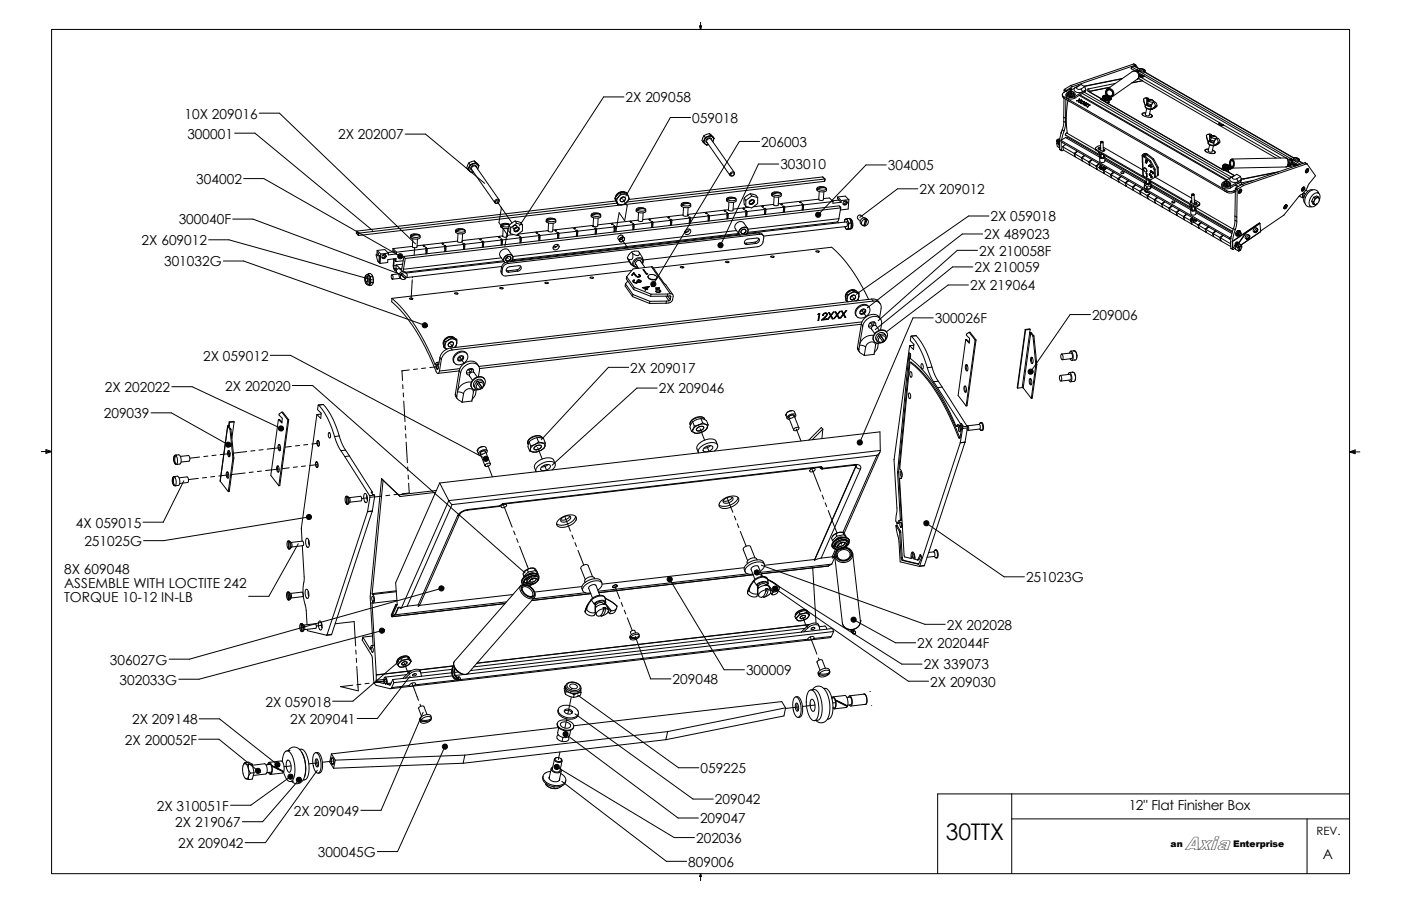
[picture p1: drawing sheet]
<svg xmlns="http://www.w3.org/2000/svg" width="432mm" height="279mm" viewBox="0 0 432 279" stroke-linecap="round" stroke-linejoin="round" font-family="sans-serif">
<defs><g id="words">
<text font-size="7" x="291.5" y="259.1">30TTX</text>
<text font-size="6" x="365.2" y="262.2">Axia</text>
<g font-size="4.2">
<text x="192.8" y="31.5">2X 209058</text>
<text x="56.9" y="36.6">10X 209016</text>
<text x="213.4" y="37.9">059018</text>
<text x="57.7" y="42.7">300001</text>
<text x="104.2" y="43">2X 202007</text>
<text x="234.6" y="45.3">206003</text>
<text x="240.5" y="52.2">303010</text>
<text x="273.7" y="52.5">304005</text>
<text x="60.5" y="56.7">304002</text>
<text x="283.4" y="59.9">2X 209012</text>
<text x="55.1" y="69.2">300040F</text>
<text x="305.3" y="68.3">2X 059018</text>
<text x="43.6" y="75.6">2X 609012</text>
<text x="303.3" y="73.8">2X 489023</text>
<text x="50.6" y="82.1">301032G</text>
<text x="300.4" y="84">2X 210059</text>
<text x="301.8" y="78.8">2X 210058F</text>
<text x="299" y="89.5">2X 219064</text>
<text x="288.1" y="99.7">300026F</text>
<text x="336.6" y="98.7">209006</text>
<text x="62.6" y="111.2">2X 059012</text>
<text x="194.3" y="114.9">2X 209017</text>
<text x="32.3" y="120.9">2X 202022</text>
<text x="69.4" y="120.5">2X 202020</text>
<text x="203.1" y="121.3">2X 209046</text>
<text x="32" y="129">209039</text>
<text x="23.4" y="162.7">4X 059015</text>
<text x="26" y="168.4">251025G</text>
<text x="19.8" y="177.1">8X 609048</text>
<text x="316.2" y="179.5">251023G</text>
<text x="19.8" y="185.5">TORQUE 10-12 IN-LB</text>
<text x="19.8" y="181.3">ASSEMBLE WITH LOCTITE 242</text>
<text x="291.8" y="194.2">2X 202028</text>
<text x="282.7" y="199.9">2X 202044F</text>
<text x="33.9" y="204.9">306027G</text>
<text x="229.9" y="208.2">300009</text>
<text x="284.7" y="206.5">2X 339073</text>
<text x="36.8" y="211.1">302033G</text>
<text x="207.3" y="211">209048</text>
<text x="286.7" y="211.7">2X 209030</text>
<text x="81.8" y="217.9">2X 059018</text>
<text x="40.7" y="223.3">2X 209148</text>
<text x="89.4" y="223.2">2X 209041</text>
<text x="38.5" y="229.6">2X 200052F</text>
<text x="215.9" y="238.4">059225</text>
<text x="48.3" y="250">2X 310051F</text>
<text x="90.6" y="251.5">2X 209049</text>
<text x="220.3" y="248.1">209042</text>
<text x="347.9" y="249.8">12&quot; Flat Finisher Box</text>
<text x="54" y="255.1">2X 219067</text>
<text x="215.8" y="253.9">209047</text>
<text x="54.9" y="261.5">2X 209042</text>
<text x="214.5" y="259.9">202036</text>
<text x="98" y="264.3">300045G</text>
<text x="212.1" y="267.3">809006</text>
<text x="407.7" y="264.9">A</text>
</g>
<text font-size="3.5" x="405.8" y="257.6">REV.</text>
<g font-size="2.8">
<text x="360.8" y="261.3">an</text>
<text x="380.1" y="261.2">Enterprise</text>
</g>
</g></defs>
<g fill="none" stroke="#000" stroke-width=".31">
<path d="M15.9 9.1h400v260.3h-400zM215.6 8h.6l-.3 1.1zM215.7 8l.2 1.1M215.9 6.9v2.2M216 8l-.1 1.1M349.4 19.7l.7 .4M349.4 19.7l.6 .4M349.4 19.7l-19.4 6.7M79.9 34.9h6.2l42 40.3M192.3 29.9h-6.2l-26 39.8M212.9 36.2h-6.3l-13.7 24.3M327.4 29.2l.1 .7 .4 .4"/>
<path d="M327.9 36.2v1.3M327.9 36.2l.5 .3M327.9 37.5l-.5 2.5M327.9 37.5l.5 .3M327.9 29.8l50.2 29M327.9 29.8v.5M327.9 30.3l50.2 29M327.9 30.3v5.9M328 27.8l.5 .3M328 27.8v.6M328.1 27.5l-.1 .3M328.1 27.5l.6 .4"/>
<path d="M328.4 28.2h.1M328.4 28.2l-1 .8 .1 .5 .4 .3M328.4 37.8l-.4 2.6M328.4 36.5v1.3M328.5 30.6l-.1 5.9M328.5 29.2l.2 .9 .6 .3 1 .1 1-.3M328.5 28.1v.1M328.7 27.9l-.2 .2M329.1 31l-.5 5.5 .4 4.6-.3-.1-.3 .2-.1 .4 .3 .1M329.3 28.7l.6 .4M329.4 31.1l.3 .2M329.5 27.6l.5 .3"/>
<path d="M329.8 27.5h.1M329.8 27.5l.5 .1M329.9 29.1v.1M329.9 28.9v.2M330 26.4l.5 .3M330 26.4l-1.9 1.1M330 26.4h.1M330 26.4l.6 .3M330.1 28.2v.1M330.1 28.2l-.6 .3 .4 .4M330.1 28.2l-.2 .7M330.1 28.1l-.5 .2-.3 .4"/>
<path d="M330.1 29.2h-.2M330.1 27.3v.2M330.1 28.3h.2M330.1 28.3l-.2 .9M330.1 27.5v.2M330.1 27.5l.2 .1M330.2 28.9l-.1 .3M330.3 27.6l-.2-.3-1.6 .9M330.3 28.2l.6 .5M330.3 28.2l.4 .4-.5 .3M330.3 28.2l-.1 .7M330.5 26.7h.1"/>
<path d="M330.5 26.7l-1.8 1.2M330.9 28.5l.4 .4-.1 .4-1 .5-1.1-.4-.1-.4 .4-.5M330.9 28.7l-.2 .3-.6 .2M330.9 28.7v.5l-.6 .3-.8-.2-.2-.6M331.3 29.8v.4M331.3 27.1l-2.3 1.4-.5 .6 .4 .6 .7 .4 1.7-.3M331.3 27.1l-.3 .6 .6 .7 .7 .2 1.2-.2M331.3 29l-.2 .6-.8 .2-.9-.1-.4-.6M331.5 26.9l.3 .2M331.5 26.9l-.2 .2M331.8 31.1l.7-.2zM332.5 31l-.2 .4"/>
<path d="M332.5 30.9l-.2 .5M332.6 26.4l-1.1 .5M332.6 29.4l45.4 26.2M332.7 30.5v.1M332.7 30.5l-.2 .5M332.7 30.5h.1M332.7 30.5l-.1 .4M332.9 29.3l45.3 26.2M333.2 26.1l-1.2 .7-.2 .3 .6 .5 .8-.2M333.2 26.1h.1M333.2 26.1l1.1 .6M333.2 27.4l.6 .8"/>
<path d="M333.2 31.5h-.7M333.2 31.5l-.1 .3M333.2 30.8l-.6 .2-.3 .4M333.2 30.8l-.6 .1M333.2 31.4l-.7 .1M333.2 30.9h.1M333.2 31.4l-.1 .4M333.2 31.4l-.6 .1M333.2 30.8v.1M333.2 30.9h-.6M333.4 31.4h.1M333.4 30.9v.5"/>
<path d="M333.4 30.9l-.2 .5M333.4 31l-.2 .4M333.4 31h.1M333.4 30.9v.1M333.5 28.4l-2.2 1.4M333.6 28.8l45.3 26.2M333.8 28.2l-.3 .2M334 31.9h-.7M334 31.3l-.7 .1-.2 .4M334 31.9l-.2 .4M334 31.3l-.6 .1M334 31.3h.1"/>
<path d="M334 31.8l-.7 .1M334 31.8l-.1 .5M334 31.9l-.6 .1M334.2 31.4h.1M334.2 31.4l-.2 .4M334.2 31.4l-.2 .5M334.2 31.4v.1M334.2 28.4l45.3 26.2M334.3 31.4l-.2 .4M334.3 32.2a.3 .3 0 0 0 .1 .4 .3 .3 0 0 0 .4-.1M334.3 32.2v.1M334.3 32.3l-.1 .1"/>
<path d="M334.3 32.4l.1 .1M334.3 27.9l-.5 .3M334.3 27.9v.4M334.3 26.7l.3 .9-.3 .3M334.3 28.3l-3 1.9M334.3 26.7l-1.1 .7M334.3 26.7h.1M334.4 32.5h.4M334.4 32.5h.1M334.6 27.5v.6l-.3 .2M334.7 31.7l-.6 .2-.3 .4M334.7 31.7l-.6 .1"/>
<path d="M334.7 31.7l.1 .1M334.7 31.7h.1M334.8 32.2h-.5M334.8 32.2l-.5 .1M334.8 32.5h.1M334.9 31.8l.7 .4h-1.2v.3M334.9 31.8l.4 .3M334.9 31.9l.6 .3M334.9 31.8v.1M335 32.9l.2 .1M335.2 32.9v.1M335.2 33h.1"/>
<path d="M335.3 32.1l-.5 .1M335.3 32.1v.1M335.4 27.4l-.4 .4 .5 .4M335.4 27.4l.3 .8M335.4 28.1l.2 .1M335.5 28.2h.1M335.5 28.2l3.8 2.2M335.6 28.2l3.8 2.2M335.7 28.2h-.1M335.7 28.2h.1M335.9 32.4l-.9 .5M335.9 32.4l-.7 .5"/>
<path d="M339.2 30.6l38.1 22-.2-.1M339.2 30.6h.1M339.3 30.4h.1M339.3 30.4l-.1 .2M339.3 30.4l.1 .2M339.4 30.6h-.2M339.4 30.6h.1M339.4 30.4v.2M339.4 30.4h.1M339.4 30.4l.2 .4M339.4 30.6l.1 .1M339.8 29.9l.2 .5 .9 .4 1 .1 .6-.4"/>
<path d="M339.8 29.9l.2 .4 1.1 .5h1.1l.3-.3M339.8 29.8l.3 .5 1.1 .4h1l.3-.3M339.8 29.8v.1M339.8 30.7l.9 .5M339.8 30.7v.2M339.9 30.3l-.1 .4M340.1 29.6v.4l.5 .3 1 .1 .4-.3 .1 .3M340.2 29.6l-.1 .4M340.3 30.6l.4 .3h.7M340.3 30.6h.1M340.4 29.4l-.4 .4 .5 .5 1.1 .2 .7-.1v-.4l-.6-.4M340.4 29.5l.8-.1 .6 .5-.8 .1z"/>
<path d="M340.5 29.4h.7l.6 .5h-.8zM340.6 29.7h.5l.5 .3M340.6 29.8l.5-.1 .4 .3M340.7 31.2v.2M340.7 31.2h1.1M341.2 29.4l-.4-.8 .2-.6 .5-.5 .8 .1 .7 .7 .1 .7-.2 .5-.7 .4M341.2 31.7l.5-.1zM341.2 27.5l-.5 .8 .3 1.1M341.2 27.5l1-.2 .8 .7 .3 1-.5 .8M341.2 27.5h.1M341.3 29.5l-.4-.7 .1-.7 .7-.5 .6 .1 .6 .6 .1 .7-.3 .6-.6 .2M341.5 30h.1"/>
<path d="M341.5 30.4v.1M341.7 31.6h.1M341.7 29.6h.1M341.7 29.6l.6 .4 .2 .4M341.8 29.7l.4 .3v.4l-1.5-.1M341.8 31.2v-.3l-.1 .7M341.8 31.2l-.1 .4M341.8 29.7l.2 .4-.4 .2-1.3-.4-.2-.3 .4-.2-.7 .4M341.9 30.2l.2 .2M342 27l-6.3 1.2M342.1 30.4h-1.1M342.1 26.9l-6.4 1.3"/>
<path d="M342.5 30.4v.1M342.8 29.8l-.5 .2M342.8 29.8h.1M343.7 25.7l-8.3 1.7M345.8 24.3l-11.6 2.3M346 24.2l-11.9 2.4M348.7 21.2h.1M348.7 21.1l1.4 .9M348.8 20.7l1.8 .9M349 22.1l.9-.2 .9 .6 .3 1-.5 .9M349 22.1l.8-.2 .9 .6 .4 1.1-.5 .8M349 22.1l-7.8 5.4"/>
<path d="M349 22.1h.1M349.7 20.5l1.5 .8-.1 .5 .4 .2 1.2 .2 .3-.4M349.8 21.8v.1M349.9 20.5h.1M349.9 20.5l-1 .1-.2 .6M349.9 20.5l1.4 .8M350 20.1l.7 .8M350 20.1l-19.4 6.6M350 20.5l.1 .1M350.5 22v.2M350.5 22l.1 .3M350.6 22.1v.3"/>
<path d="M350.6 21.6v.1M350.6 21.6l-.3 .2 .2 .2M350.6 21.6h.1M350.6 24.4l-7.8 5.4M350.6 24.4h.1M350.6 21.6l.1 .1M350.6 21.7h.1M350.6 21.7l.2 .2M350.7 21.7l.2 .3v.6l-.1-.7M350.7 21.9l.1 .7M350.7 21.9l-.2 .1M350.8 21.9h-.1"/>
<path d="M350.8 24.2l.3 .1M350.9 21.8l46.8 27M350.9 22.6v.1M350.9 22.4l45.5 26.3M351 23.1h.1M351.1 24.3l1.1 .6M351.1 24.3l-.5 .1M351.1 23.4l.9 .3 .6-.2M351.1 23.1h.1M351.1 23.1h.9M351.1 23.3l1.3 .1M351.1 23.6l.4 .2h.5"/>
<path d="M351.1 23.6h.1M351.2 21.3h.7l.7 .6-1.1-.2zM351.6 21.2h.1M351.6 21.2l.6 .1 .6 .6M351.6 21.2l1 .2 .4 .3-.2 .2M351.6 23.8l43.1 24.9M351.7 23.5l-.4-.2 .9 .2M351.7 23.5h.5M351.7 23.4v.1M352 23.8h.1M352 35.1v.1M352 24.9l41.3 23.9"/>
<path d="M352.2 24.9l-3.4 .7M352.2 24.9h.1M352.4 23.5h-.2M352.4 23.5h.1M352.4 23.3v.1M352.5 30.6l.5 2.1M352.5 30.6l.6 2M352.5 23.4h-.1M352.6 21.9l.2 .1M352.6 23.5l-.4 .3-1.1-.2M352.6 23.5h.1M352.7 23.5h-.5"/>
<path d="M352.7 23.5h.1M352.7 22.2l46.1 26.6-.1 .4 .2 .2 1.3 .3 .3-.5M352.8 21.9v.1M352.8 22.2l46 26.5M352.9 30.2l.7-.1 .4 .2M353 32.8l.4 .5 1.3 .3M353 32.8v.3l.5 .4 1.1 .3 .6-.2M353.3 32.2l.4 .4 1.1 .3M353.3 32.2l-.3 .6M353.4 32.1l-.1 .1M353.4 32.1l.4 .5 .9 .2M353.4 30.4l.2 .1"/>
<path d="M353.4 30.4l-.5-.2-.4 .4M353.4 33.5l-.4 1.9 .5 .3h.6l.5-1.9M353.4 32.1h.1M353.4 30.4l.1 1.7M353.5 32.1h.1M353.6 30.5v.7M353.6 31.8v.3M353.7 30.8l-.1 1 1.3 .5M353.8 32.1h-.2M353.8 31.1v.2M353.8 32v.4l.9 .3M354 30.4l-.4 .1"/>
<path d="M354 30.4h.1M354 30.4v.3M354 31.2v.2l-.2-.1M354 31.2l-.2 .1M354.1 31.2l1-.3 .5 .4-.7 .2zM354.3 35.1l.8 .5-.1 .4-1.6 .1-1.4-.8 .3-.4 .7-.1-.9 .2-.1 .2 .4 .4M354.3 35.1l.8 .6-.1 .3-.4 .2M354.6 32.7l.1 .1M354.7 32.8h.1M354.7 32.8l.1 .1M354.7 33.6h.1M354.7 33.6l.1 .1"/>
<path d="M354.8 32.9l-.1 .7M355.1 30.8l-1.1-.2-.3 .2 .1 .3M355.1 35.9v.1M355.2 33.6l-.4 .1M355.3 30.9l-.7-.2-.8 .4M355.3 30.9h.1M355.4 31.5l-.7 1.3M355.4 31.5l.5 .5 .2 .7M355.4 31.5l.5-.1 .4 .3 .3 .5-.1 .5M355.6 31.3v.2M356.1 32.7v.1M356.1 32.7l-1.4 .9"/>
<path d="M356.1 32.8l-1.3 .9M356.5 32.7l-1.3 .9M356.5 32.7l-.4 .1M356.6 32.7l-1.4 .9M375.7 38l-.1 .3 .4 .3 .9 .1 .2-.2M376 37.9l-.3 .1 .1 .2 1 .3M376.7 38.3l.1 .2M376.8 38.5h.2M377 38.5h.1M72.3 41.1h6.3l36.3 30M75.1 55.1h6.2l42.1 23.9M124.9 41.4h6.2l18.3 15.2"/>
<path d="M144.3 52.3l.5 .4M144.5 50.2l-.6 1.6 .4 .5M144.5 50.2l.4 .6M144.7 52.6h.1M144.8 52.8l.5 .4 .6-.2M144.9 50.8l-.6 1.5M145.7 50.5a1.65 1.65 0 0 0-1.1 2.1h.1M145.7 50.5l.8-.1 .6 .3M145.7 50.5l-.8 .3M146.2 49.6l-1.7 .6M146.2 49.6l1.4 1.5M146.2 49.6l.4 .6"/>
<path d="M146.6 50.2l-.9 .3M146.6 50.2l.5 .5M146.9 51.6l-.2-.5a1.06 1.06 0 0 0-1.4 .3 .67 .67 0 0 0-.3 .6 .67 .67 0 0 0 .5 .5M147.1 50.7l.2 .1M147.1 50.7l.5 .4M147.2 52.1a1.17 1.17 0 0 0-.3-1.6 1.17 1.17 0 0 0-1.6 .2 1.2 1.2 0 0 0-.8 1.2 1.2 1.2 0 0 0 .8 1.1h.6M147.3 52l-.1 .1M147.6 51.1l-.2 .6M190.2 59.8a2.13 2.13 0 0 1 2.5-.5 2.34 2.34 0 0 0-3.1 1.8zM191 59.4h2.1l.2 .3M191 59.4l-1.4 1.8M191 59.4l.3 .4"/>
<path d="M191.3 59.8h1.1M191.3 59.8l-.7 .9M192.4 59.8l.9 .3 .4 .5M192.4 59.8l-1.1 .3-.7 .6M193.3 59.7l-.9 .1M193.3 59.7l.4 .9M216.7 43.9l.5 .4M217 41.8l-.6 1.5 .3 .6M217 41.8l.4 .6M217.1 44.2h.1M217.4 42.4l-.7 1.5M218.2 42.1a1.59 1.59 0 0 0-1.1 2.1"/>
<path d="M218.2 42.1l.8-.1 .6 .2M218.2 42.1l-.8 .3M218.7 41.2l-1.7 .6M218.7 41.2l1.4 1.5M218.7 41.2l.4 .6M219.1 41.8l-.9 .3M219.1 41.8l.5 .4M219.3 43.2l-.1-.5-.7-.2a.85 .85 0 0 0-.9 .6 .85 .85 0 0 0 .4 1M219.6 42.2l.1 .2M219.6 42.2l.5 .5M219.7 43.6v.1a1.02 1.02 0 0 0 .2-1.1 1.02 1.02 0 0 0-.9-.6l-.9 .1a1.27 1.27 0 0 0-1.1 1.2 1.27 1.27 0 0 0 .9 1.3h.5l-.6 .2-.5-.4M219.7 42.4h.1"/>
<path d="M220.1 42.7l-.2 .6M225.1 53.3a.68 .68 0 0 1 1.3 0 .68 .68 0 0 1-.7 1 .56 .56 0 0 1-.7-.3 .56 .56 0 0 1 .1-.7zM226.3 53.2l-7.1-10.3a.82 .82 0 0 0-1 0 .82 .82 0 0 0-.3 1l7.1 10.2M231.2 59.8l1.8 .4 .5 .7M231.2 59.8l-1.8 1.3M231.2 59.8l.5 .7M234.1 43.6h-6.2l-26.5 44M237.9 59.6l.1 .8 1.4 .4 1.3-.3 .1-.7M238 59.8l-.1 .2M238.1 60a2.44 2.44 0 0 1 2.7-.1l-1 .4zM238.1 60v.2l-.2-.2M238.2 60h-.3"/>
<path d="M238.7 59.2h.9l1 .3M238.7 59.2a.58 .58 0 0 0-.7 .6M240 50.6h-6.2l-11.7 25M240.6 59.5a3.1 3.1 0 0 0-2.6 .3M240.6 59.5v.1M251.8 58v.7l1.3 .5 1.5-.3 .1-.7M251.9 58.2l-.1 .2M252.1 58.4a2.18 2.18 0 0 1 2.6-.1l-1.2 .4zM252.1 58.4l-.1 .2-.2-.2M252.1 58.4h-.3M252.5 59.1l-.2 2.4 .7 .3 .8-.2 .1-2.4M253.6 54.6l.7 .6"/>
<path d="M253.6 54.6l-59.8 6.9M253.6 54.6l.1 .1M254.1 55.9l-143.6 16.7M254.2 55.2l-.1 .7M254.2 55.2l-61 7.1M254.2 55.2h.1M254.3 55.2l-.2 .7M254.5 57.9l-.8-.3h-1.1a.58 .58 0 0 0-.7 .6M254.5 57.9l-1.2-.2-1.4 .5M254.5 57.9v.1M273.2 50.9h-6.3l-14.7 15.3M282.9 58.2h-6.3l-11.6 8.9"/>
<path d="M325.7 44.2l.2 1 .7 .4M325.7 44.2l.7 .4M325.7 43.4l.2 .5 .5 .1M325.7 43.5v.1M325.7 43.6h.2M325.9 43.6l.4 .1M325.9 43l.7-.1-.9 .6zM325.9 44l-.2 .2M326.1 44l.3 .4M326.1 43.4l-.4 .2M326.3 43.6h.1M326.3 43.6l.2 1.9"/>
<path d="M326.4 43.6l.1 .8M326.5 43.1l-.6 .5M326.6 43.6h-.2M326.6 43.4l-.3 .2M326.6 46.1l.6 .4M326.6 46.1l.6 .3M327 43.3l51.9 30M327 43.3v.4l51.9 30M327.1 43.8l.1 2.6M327.2 40.7l-.1 .3M327.3 40.4l-.3 .7M327.4 40l-.8 3.2v2.9"/>
<path d="M327.4 40l.6 .4M327.6 45.3l3.5 2M327.6 45.3l.2 1 3.5 2M327.7 45.1l-.1 .2M327.7 46.2l-.5 .2M328 40.4l-.8 2.7M328.3 41.6l11 6.3M328.4 42.4l10.5 6 .3 1.6 .6 .1 .7-.3v-1.4M328.4 42.4l.6-.1 10.1 5.8M328.4 42.4l-1.4 .9M328.4 44.6l-.7 .6M328.7 41l9 5.2"/>
<path d="M331.1 47.3v.3M331.2 47.4l-.1 .2M331.2 47.4l2.1 1.2M331.2 47.5l-.1 .1M331.3 48.3l-.1-.4 .2 .5 2.1 1.2M331.4 48.2h.1M331.4 47.2l.7-.5-.9 .7M331.4 47.2h.1M331.4 48.2l-.1 .1M332 46.6l-.9 .7M333.3 48.6l.1 .3M333.5 48.7l-.1 .2"/>
<path d="M333.5 48.7l2.1 1.2M333.5 48.8l-.1 .1M333.5 49.6v-.3l.2 .4 2.1 1.2M333.6 49.5h.1M333.6 49.5l-.1 .1M333.6 48.5h.1M333.6 48.5l.7-.5-.8 .7M334.2 47.9l-.9 .7M335.6 49.9v.3M335.7 50l2.1 1.2M335.7 50l-.1 .2M335.7 50.1l-.1 .1"/>
<path d="M335.8 50.9l-.1-.4 .2 .5 2.1 1.2M335.9 50.8h.1M335.9 50.8l-.1 .1M336.4 49.2l-.8 .7M336.6 49.3l-.7 .5M336.6 49.3l-.9 .7M337.6 45.8l.3 .6M337.8 51.2l.1 .3M337.8 46.1l30.1 17.3M337.8 46.1l.1 .3M337.9 46.4l30 17.3M337.9 51.3v.2"/>
<path d="M337.9 51.3l1.1 .6M338 51.4l-.1 .1M338 52.2l-.1-.4 .3 .5 2.1 1.2M338.1 52.1h.1M338.1 52.1l-.1 .1M338.1 51.1l.7-.5-.9 .7M338.5 46.8l.5 .7M338.7 50.5l-.9 .7M339 47.5l1 .1M339 47v.5M339 51.2v.4M339 51.2v.2"/>
<path d="M339 51.4l.4 .4M339 51.9v.2M339 51.4v.5M339 51.4h.1M339 52.1l.9 .3M339.2 48.1h.1M339.2 43.9l.1 2.5M339.2 45h-.6l-.8 .4-.2 .4 .2 .3M339.2 45.5h-.5l-.3 .3 1.5 .9 .5-.2v-.4M339.2 45.8l-.7 .1M339.3 45.8l-.4 .3M339.3 47.6v.9"/>
<path d="M339.3 51l-.3 .2M339.3 48.4l.2 .2M339.4 43.6l.5 .2-.4 .1zM339.4 50.9l.1 .6 .7-.1M339.4 51.2l-.1 .3 .4 .2 .6-.3M339.4 51l-.4 .3 .3 .5 .7 .1 .6-.3-.5 .3-.7-.1M339.4 51.8l.5 .1M339.4 51.8l-.4-.1v.4M339.8 43.6l.2 .3-.4 .2-.4-.2 .2-.3M339.8 52.4l.3 .1M339.9 51.9v.5M340 43.8l.1 2.7"/>
<path d="M340 45.4l12.2 7M340 46l.4 .1M340.1 46.2l.3 .2M340.1 52.5v.2M340.1 48l.4 .5-.7 .4-.8-.3v-.3l.3-.3M340.1 48.3v.2l-.4 .2-.4-.2v-.2M340.1 46.4l-.2 .3M340.1 47.7v.8M340.1 48.3l-.1 .3M340.2 52.6l2.1 1.2M340.2 52.6l.1 .2-.2-.1M340.2 48l.3 .5-.7 .4-.8-.3 .2-.5"/>
<path d="M340.2 52.7h-.1M340.3 53.5l-.1-.4 .2 .5 2.1 1.2M340.4 46.4l.1 .1M340.4 46.1v.3M340.4 52.4h.1M340.4 53.4l-.1 .1M340.4 52.4l.7-.5-.9 .7M340.5 52.2l-.4 .3M340.5 48.6l12.8 7.4-.3 .3 .2 .3 1.1 .1 .2-.4-.3-.4 .4 .3v.4l-.7 .3h-.6l-.4-.6 .4-.3M340.5 49l12.5 7.2M340.6 49.4l12.2 7.1M340.6 51.6v.4l-.7 .4"/>
<path d="M340.6 51.6h.1M340.6 51.6l-.7 .3M340.9 51.8l-.3 .2M342.3 53.8v.2M342.4 53.9l2.2 1.2M342.4 53.9l.1 .2-.2-.1M342.5 54h-.2M342.5 54.8l-.1-.4 .2 .5 2.1 1.2M342.6 54.7h.1M342.6 54.7l-.1 .1M342.6 53.7h.1M343.2 53.1l-.9 .7"/>
<path d="M343.3 53.1l-.9 .8M344.6 55.1v.3M344.7 55.2v.2h-.1M344.7 55.2l2.1 1.2M344.7 55.2l-.1 .2M344.7 56.1v-.4l.2 .5 2.1 1.2M344.8 56h.1M344.8 56l-.1 .1M344.9 55h.1M345.4 54.4l-.8 .7M345.5 53l.6-.1 .4 .3-.7 .3-.3-.1zM345.6 54.5l-.9 .7"/>
<path d="M346.1 53.4l.1 .1M346.3 53.4l-.7 .1M346.8 56.4v.2M346.9 56.5l.1 .2-.2-.1M346.9 56.5l2.1 1.2M346.9 56.6h-.1M347 57.4l-.1-.4 .2 .5 2.1 1.2M347.1 57.3h.1M347.1 57.3l-.1 .1M347.7 55.7l-.9 .7M347.8 55.7l-.7 .6M347.8 55.8l-.9 .7"/>
<path d="M349 57.7l.1 .2M349.2 57.8v.2l-.1-.1M349.2 57.8l2.1 1.2M349.2 57.8l-.1 .1M349.2 58.7v-.4l.2 .5 2.1 1.2M349.3 58.6h.1M349.3 58.6l-.1 .1M349.4 57.6l.7-.6-.9 .8M349.9 57l-.9 .7M351.3 59v.2M351.4 59.1l2.1 1.2M351.4 59.1l.1 .2-.2-.1"/>
<path d="M351.4 59.1l-.1 .1M351.5 60l-.1-.4 .2 .4 2.1 1.3M351.6 59.9h.1M351.6 59.9l-.1 .1M351.6 58.9l.7-.6-.9 .8M352 47.9l.4 6.3M352.2 58.3l-.9 .7M352.2 48.2l.2 6M352.2 48.2l.3 .1M352.4 54.2l2.2 1.3 1.5-.9M352.5 47.8v.2M352.5 48l.3 .2"/>
<path d="M352.5 48.3l1.8 1.5M352.6 51.9l.2-.1 .5 .4v.8l-.6-.3zM352.6 51.8h.3l.4 .3 .2 .5-.2 .4M352.7 57.5a.37 .37 0 0 1 .4-.3 .37 .37 0 0 1 .3 .5l.1 .3M352.7 57.5v.3l.8 .5M352.7 58.6l.7 .6M352.8 48.2l-.3 .1M352.8 48.2l1.8 1.4M352.8 47.6h.3M352.8 47.6l.1 .6M352.8 47.6l-.3 .2M352.9 56.3l-.2 1.2"/>
<path d="M353 50.1l.3 .1M353 49.5l.4-.2 .1 .5M353 49.5l.3 .5M353 50v.1M353 50.1l.4 .2M353 50.1h.1M353.1 49.4l.2 .5M353.1 49.4l-.1 .1M353.1 47.6v.9M353.1 47.6l.3 .2M353.1 58.2l1 .1M353.1 49.3v.1"/>
<path d="M353.2 49.4h.2M353.3 55.3v1.1M353.3 50h.1M353.3 53.4l.2 .1M353.3 53.4l.1 .1M353.3 56.3l.3 .3 .6-.2M353.3 53.4h.1M353.3 49.9l.1 .1M353.3 49.9v.1M353.4 49.5a.28 .28 0 0 0-.3 .3 .28 .28 0 0 0 .4 .2l-.1 .4-.4-.3M353.4 49.5l.1 .3M353.4 53.5v.9"/>
<path d="M353.4 50l-.1 .2M353.4 49.4l.2 .3M353.4 59.2h.4M353.4 54.4l.1 .1M353.4 47.8l1.9 1.4M353.4 49.4v.1M353.4 59v.2M353.4 50h.1M353.4 53.5l.1 .9M353.4 53.5h.1M353.5 53.5v1M353.5 54.4h-.1"/>
<path d="M353.5 54.4h.1M353.5 58.3h.6M353.5 58v.3M353.6 49.7v.1M353.6 49.7l-.1 .1M353.7 47.6l-1-.3-.6 .4 .1 .5M353.7 47.6l-.3 .2M353.7 47.6l1.9 1.4M354 59.3l-.9-.1-.3-.4 .5 .5 .8 .1M354 51.2h.1M354 51.1v.1M354 51.2l.8 .3"/>
<path d="M354.2 56.2v.2M354.2 55.8v.6M354.2 51.2l.5 .2M354.3 53.6l.4 .2 .1 .5M354.3 53.6v.5M354.3 53.7v.3M354.3 53.7l.3 .1M354.3 49.8l1.4 2.6M354.3 54v.1M354.3 54.1h.1M354.4 53.7l.2 .1M354.4 59.6l-.9 .7"/>
<path d="M354.4 53.7h-.1M354.4 51l-.4 .2M354.5 51h-.1M354.5 51l.2-.1-.1 .2M354.5 51l-.1-.2v.2M354.5 51.1l-.3 .1M354.5 51.1l.2 .3M354.5 52.8l.3 .5M354.5 51.1h.1M354.6 58.1l-.5 .2M354.6 52.8l.2 .4M354.6 51.1l.3 .5-.9-.4"/>
<path d="M354.6 52.8h-.1M354.6 57.8l.2-.9 .1 .5-.3 .7M354.6 57.8a.56 .56 0 0 0-.7-.5 .56 .56 0 0 0-.4 .7M354.6 57.8v.3M354.6 53.8l.1 .5M354.6 51.1h.1M354.6 52.7v.1M354.6 56.3l.3 .7M354.6 49.6l-.3 .2M354.6 49.6l1.4 2.6M354.6 53.8l.2 .4M354.6 53.8h.1"/>
<path d="M354.7 54.3v.5M354.7 52.7h.1M354.7 52.7v.1M354.8 52.8l.1 .3M354.8 52.7l.1 .2M354.8 52.7l-.3 .1M354.8 52.8v.5M354.8 54.2v.6M354.8 54.2l-.1 .1M354.8 54.3v.4l.4-.1-.5 .2M354.8 54.8h-.1M354.8 52.7l.1 .4"/>
<path d="M354.8 52.7v.1M354.8 56.9l12.6 7.2M354.8 57.7l12.2 7M354.9 57.3l12.3 7M354.9 53.1h.1M354.9 52.9h.1M355 52.9h-.1M355 52.8l.1 .1a.38 .38 0 0 1 .3 .3 .38 .38 0 0 1-.2 .4M355 52.8v.1M355.2 53l-.3 .1M355.2 53l.2 .3M355.2 52.9l.2 .4"/>
<path d="M355.2 52.9l-.1 .1M355.2 52.9v.1M355.3 53.6h.1M355.3 53.6h-.1M355.3 49.2l1.4 2.6M355.3 53.5l-.1 .1M355.4 53.4l-.1 .2M355.4 53.4h.1M355.4 53.3l-.1 .2M355.4 53.3v.1M355.4 53.3h.1M355.6 49l-.3 .2"/>
<path d="M355.6 49l1.4 2.6M355.7 52.4l.1 2.4M356 54.6l11.3 6.5M356 52.2l-.3 .2M356 52.2l.1 2.4M356.7 51.8v2.4M356.7 54.2l-.6 .3M357 51.6l-.3 .2M357 51.6v2.4l-.3 .2M367.4 59.9l.5 .1-.3 .1zM367.8 59.8l.2 .3-.3 .2-.4-.2 .2-.3M371.4 46.3v.1"/>
<path d="M371.8 46.8l-.3-.6 1-.2-.9 .1-.2 .3 .4 .4 .9 .4 1.2 .2 .5-.2 .1-.4-.8-.5 .8 .6-.5 .4M371.8 41.8l.6 2M372.3 41.4l.6-.1 .5 .3M372.4 44v.4l.6 .4 .8 .2 .8-.2M372.4 44l.5 .6 1.2 .2M372.7 43.4l.4 .5 1 .2M372.7 43.4l-.3 .6M372.8 43.3l-.1 .1M372.8 43.3l.2 .4 1.1 .3M372.8 41.6l.2 .1M372.8 41.6l-.5-.2-.5 .4M372.8 44.7l-.4 1.9 .6 .3 .5-.1 .5-1.8"/>
<path d="M372.8 43.3h.1M372.8 41.6l.1 1.7M372.9 43.3h.1M373 41.7v.7M373 43v.3M373.1 42l-.1 1 1.3 .4M373.2 43.3h-.2M373.2 42.3l-.1 .2M373.2 43.2v.4l.9 .2M373.4 41.6l-.4 .1M373.4 41.6v.2M373.4 42.4l.7-.3 .7 .1a.27 .27 0 0 1 .2 .3 .27 .27 0 0 1-.4 .2z"/>
<path d="M373.4 42.4v.2l-.3-.1M373.4 42.4l-.3 .1M374 44h.1M374.1 44v.1M374.1 44.8l.1 .1M374.1 44.8h.1M374.1 44.1v.7M374.5 42l-1.2-.2-.2 .2 .1 .3M374.5 47.1h.1M374.5 44.8l-.3 .1M374.7 42.1l-.7-.2-.8 .4M374.7 42.7l-.7 1.3"/>
<path d="M374.8 42.7l.5 .5 .2 .7M374.8 42.7l.5-.1 .4 .3 .2 1M374.8 42.7l-.8 1.3M375 42.5l-.1 .2M375.5 43.9v.1M375.5 43.9l-1.4 .9M375.5 44l-1.3 .9M375.9 43.9l-1.4 .9M375.9 43.9l-.4 .1M375.9 43.9l-1.3 .9M376.5 56.9l.2 .8 .7 .5 .8 .1 1.1-.3M376.6 52l.9 .4"/>
<path d="M376.6 52v.2M376.8 51.3l.2 .5 1 .4h1.1l.4-.3M376.8 51.3l.5 .5 .8 .3 1.1 .1 .3-.3M376.8 51.2l.4 .5 1 .4h1l.3-.3M376.8 51.2v.1M376.9 51.6l-.3 .4M376.9 51l-.1 .2M377 50.9v.4l.8 .3 .7 .1 .3-.4 .2 .1M377.1 51.9l.4 .3h.6M377.1 51.8v.1M377.1 52.5l.6 .1M377.3 50.7h.7l.7 .4-.9 .1-.5-.2z"/>
<path d="M377.3 50.7h.8l.5 .4-.8 .1zM377.3 50.7l-.3 .3 .8 .5h.9l-.1-.5 .5 .3M377.3 56.4l.6 .4M377.4 58.8l.3 .2M377.4 51l.6-.1 .4 .3M377.5 51.5l.9 .3 .8-.1M377.5 51.1l.4-.2 .4 .3M377.5 51h-.1M377.5 52.4v.2M377.5 52.4l1.1 .1M377.7 52.6h.2M377.7 52.6h.1"/>
<path d="M377.7 52.6l2.7 1.6M377.9 56.8v.1M377.9 56.6v.2M377.9 52.6l2.6 1.5M377.9 52.6h.1M378.1 55.9l-.6 .3 .4 .4M378.1 55.9l-.2 .7M378.1 55.8l-.6 .2-.2 .4M378.1 56.9h-.2M378.1 55.9h.1M378.1 56h.2M378.1 58.8v.5"/>
<path d="M378.1 55.9v.1M378.1 56l-.2 .9M378.1 56.6v.3M378.3 51.2h.1M378.3 55.9l.4 .3-.6 .4M378.3 55.9h.1M378.3 51.7v.1M378.3 55.9l-.2 .7M378.4 55.9l.5 .5M378.4 52.9h.1M378.5 52.9h-.1M378.5 52.9h.1"/>
<path d="M378.6 52.5v-.2l-.1 .6M378.6 52.5l-.1 .4M378.8 51.5l.2 .1M378.8 51.4l.1 .1M378.8 56.2l.5 .6-.3 .4-.7 .2-1.2-.3-.1-.5 .4-.4M378.9 56.4l-.3 .3-.5 .2M378.9 56.4v.5l-.7 .3-.7-.2-.2-.6M378.9 51.5l.1 .1M379 51.4l-.1 .1M379 51.6l.1 .2M379 51.6l.1 .1M379.1 51.5l.1 .2"/>
<path d="M379.1 51.5l-.1 .1M379.1 51.3l-.1 .1M379.2 51.2l-.1-1.3 .2-.6 .4-.1 .4 .5 .1 .8-.2 .9-.5 .3M379.2 51.2l.1 .1M379.2 51.2l-.1 .1M379.2 51.4l.1 .2-.5 .3-1.4-.4M379.2 51.4l-.1 .1M379.2 57.5l.1 .5M379.3 54.8l-.3 .6 .5 .6 .9 .3 1.1-.2M379.3 54.8l-2.4 1.4-.4 .6 .2 .5 .7 .4 .9 .1 .9-.3M379.3 51.3l.2 .5M379.3 51.3l.1 .4-.6 .2-1.1-.2-.6-.3"/>
<path d="M379.3 51.3h.1M379.3 51.3l-.1 .1M379.3 56.7l-.2 .6-.9 .3-.9-.2-.4-.6M379.5 54.7l.3 .1M379.5 54.7l-.2 .1M379.5 51.8h.3M379.5 49.5l.4 .1 .3 .6-.1 .8-.3 .4-.4-.2-.1-.6zM379.5 51.8v.1M379.7 49l-.6 .7v1.5M379.7 49l.5 .3 .2 1-.1 1.1-.5 .4M380.1 50.9l-.1-1.2-.5-.4-.4 .7 .1 1.3-.6-.4 .6 .3M380.1 50.9l-.1 .5-.5 .2"/>
<path d="M380.4 58.8l-1.1 .3-1.2-.3M380.4 58.8v.4M380.4 59.2l-.9 .3-1.4-.2M380.6 54.1l-1.1 .6M380.6 57.1l.9 .5M380.7 58.2l.2 .3M380.7 58.2l.6 .4M380.7 59l-.1 7.6M380.9 57l.8 .5M380.9 58l-.2 .2M380.9 58.5l-.5 .3M380.9 58.5v.5l-.5 .2"/>
<path d="M380.9 58l.5 .3M381.2 53.8l-1.4 1 .5 .4 .9-.1M381.2 53.8h.1M381.2 53.8l1.1 .6M381.2 55.1l.6 .8M381.3 58.6l-.1 8.3M381.4 58.3l-.1 .3M381.5 56.1l-2.3 1.4M381.6 56.5l.9 .5M381.7 59.3l.1 .1M381.8 59.4h.1M381.8 55.9l-.3 .2"/>
<path d="M381.8 59.4v.1M381.8 59.5h.1M382.1 58.6l.4-.1-.7 .9zM382.1 58.4h.5l.1 .4-.3 .6-.5 .2-.2-.4zM382.2 56.2l.4 .2M382.2 58.4h.3M382.3 55.6l-.5 .3M382.3 55.6v.4M382.3 54.4l.2 .9-.2 .3M382.3 56l-3 2M382.3 54.4l-1.1 .7M382.3 54.4h.1"/>
<path d="M382.5 58.5l.1 .1M382.5 55.1h.7M382.6 56.4l-.1 .6M382.6 58.6l-.1 .7-.6 .2M382.6 58.6l-.7 .9M382.7 56.9h.1M382.7 56.9l-1.8 1.1M382.7 56.9l.6 .3M382.8 56.9l.5 .3M383.2 55.1l.3 .1M383.3 57.2l-1.9 1.1M383.3 57.2h.1"/>
<path d="M383.5 55.2h-1l.1 .6-.3 .2M386.3 55.6l-3.7 .8M393.5 53.2l-10 2M394.1 53l-10.9 2.1M396.3 48.7l.4 .2 .4 1.1-.1 .9-.7 .6M396.3 48.7l.5 .4 .2 .9-.2 1.1-.5 .4M396.3 48.7l-16.6 .3M396.3 51.5l-16.5 .3M396.6 51.4h.3M396.6 48.9l1.4 .7M396.7 51.3h.3M396.8 51.2h.2"/>
<path d="M396.9 51h.1M396.9 50.9l.1 .1M397 51v.2M397 50.9h.1M397 51.3l-.1 .1M397.1 50.1h.1M397.2 49.8l-.1 .4 .3 .2 1.1 .4M397.6 49.2h.1M397.6 51.2l.6 .4M397.6 49.3l.4 .3v.5M397.7 50.6l-.8 .3M397.7 49.4l-.5 .4 .1 .2 1.3 .5"/>
<path d="M397.7 48.8l.4 .2M397.7 49.2l.5 .3v.7M397.7 50.6l-.7 .4M397.7 48.9l.4 .1M397.7 49.2h-.1M397.7 48.9h.1M397.7 48.9l-.1 .3M397.8 49.1l.4 .3 .1 .8M397.8 48.9l.4 .2M397.8 48.9v.2M397.8 49.1l-.1 .1M397.8 49.4l.2 .7"/>
<path d="M398 50.7l-1 .5M398 49.9l.1 .3 .3-.2M398.1 49l.1 .1M398.1 50.7l-1.1 .6M398.1 49h.1M398.1 50.7l-.6 .5-.6 .2M398.2 49.1l.2 1.1M398.2 49.1h.1M398.2 49.1l2.6 1.6M398.2 50.7l.5 .3M398.3 50.8l1 .4M398.4 49.9l1.8 1"/>
<path d="M398.5 50.8l1 .3M398.5 50.8h1.6M398.6 50.5h1M398.6 50.5l-.1 .3M398.7 51l.4 .3M398.7 51h.1M398.8 48.7l.7 .1 .7 .6-1-.2-.4-.3zM399.1 48.6v.1M399.1 48.6l.6 .2 .6 .5M399.1 48.6h.1M399.2 48.6l1.1 .3 .2 .2-.2 .2M399.2 50.9l-.4-.1 .9 .2"/>
<path d="M399.2 50.9l.5 .1M399.2 50.8v.1M399.7 51h.2M400 50.9l-.3 .1M400.1 49.3l.2 .2M400.2 49.4l.1 .1M400.3 49.7l1.3 .7M400.3 49.3v.2M400.4 49.6l1.3 .8M401.1 58.6l.1 .1M401.2 58.7h.1M401.2 58.7v.1"/>
<path d="M401.2 58.8h.1M401.4 57.9l.5-.2 .2 .3-.1 .6-.6 .4-.3-.3zM401.5 59.8l-.1 1.2M401.7 57.7l.3 .1M401.9 59.6l.4 .3M401.9 59.4l-.1 1.4-.4 .2M401.9 57.9h.2M402 57.8l-.5 .1-.3 .8M402 57.8l-.8 .9M402.1 57.9l-.3 .8-.5 .1M402.1 57.9l-.8 .9M402.2 50.2l.6 .3"/>
<path d="M402.2 50.2l-19.4 6.7M402.3 53h.1M402.3 53l.1 .1M402.4 53v.1M402.4 53.1h.1M402.4 53.1l.1 .1M402.5 58.6l.6 .4M402.6 52.3l.4-.3 .3 .2-.1 .7-.5 .4-.4-.3zM402.7 52.3l.5-.1-.8 .9zM402.8 50.5h.1M402.8 50.5l-19.5 6.7M402.8 52.1h.4"/>
<path d="M402.8 50.5l2.6 3.7-2 2.5-1 2-2.1 1.9-4.6 5.8-7.2 4.8M403.1 52.2l.2 .1M403.3 52.3l-.2 .7-.6 .2M403.3 52.3l-.8 .9M404.6 58.6l-1.1 .1-1.2 1.2-.5 1.7 .4 1.1M406 59.4l.4 .2M406.5 59.6l-.8-1-1-.1-1.2 .6-.8 1.1-.5 1.4 .1 1.3 .8 .8 1 .1M64.3 74h6.2l44.2 12.3M71.7 67.6h6.3l45.9 17.2M109.9 71.4l.5 .6M109.9 71.4l-.1 .5 .6 .6M109.9 71.3v.1"/>
<path d="M109.9 71.3l.7 .6M110.4 72.5l.1 .1M110.4 72v.5M110.6 71.9l-.1 .7M110.6 71.9l-.2 .1M116 78.4l.4 2.1 .4 .4M116 78.4h.6M116.2 77.2v.6l.4 .4v.8l-.6-.6M116.2 77.2l1.1 1.1M116.2 77.2l2.4-.2 1.1 1.1M117.3 78.3l-.2 2.9M117.7 79.4l.7-.2 .2-.7 .3 .3-.4 .7h-.7"/>
<path d="M118.3 78.5l-.1 .3-.2-.2M119.7 78.1l-2.4 .2M119.7 78.1v.5l2.5-.3M121.1 76.7v.5l.4 .4M121.1 76.7l1.1 1.1M121.3 79.9v.1M121.3 79.8v2.9l.3 .6 .6 .5M121.5 77.6l-2 .3M121.5 77.6l.7 .7M121.5 79.8l-.1 2.2M121.9 79.8l.1 .9M122.2 77.8v.5"/>
<path d="M122.7 78.5a.8 .8 0 0 1 1.1-.1 .8 .8 0 0 1 .3 1l-.7-.4 .7 .4a.8 .8 0 0 1-1.2 .3 .8 .8 0 0 1-.2-1.2zM124.5 79.1l-.7 3.9-.2 .1M124.5 79.1l.4 .6M124.9 79.7l-.5 3.3M126.6 72.6l.1 .8 1.2 .3 1.4-.2 .2-.8M126.6 72.7v.2M126.8 72.9a2.5 2.5 0 0 1 2.7-.1l-.4 .3-.9 .1zM126.8 72.9v.2l-.2-.2M126.8 72.9h-.2M127.1 76l-6 .7M127.2 73.6l-.1 2.5 .6 .3 .8-.2 .2-2.5M127.8 76.4l-.1 2.3"/>
<path d="M128.5 75.8l1.7-.2 .4 .4M129.2 72.4l-1.8-.2a.58 .58 0 0 0-.8 .5M129.2 72.4v.2M129.2 72.4l-1.1-.1-1.5 .4M130.6 75.6l.4 .4h-.4M130.6 75.6v.3M131.3 77.2h.1M131.3 76.7l-9.1 1.1M131.3 76.7l-.1 1.6M131.4 77.2v1.1M131.4 76.4h-.3l.2 .3M131.4 76.4l.3 .3"/>
<path d="M131.4 76.4v.8M131.4 77.2l-.1 .1M131.7 76.7l-.1 1.6M136.4 74.9l.4 .4h-.4l-.4-.3-5.4 .6M136.4 74.9v.4M137.1 76.6h.1M137.1 76.5h.1M137.1 76l-5.4 .7M137.1 76l-.1 1.6M137.2 76.5v1.1M137.2 75.7l-.3 .1 .2 .2M137.2 75.7l.3 .3"/>
<path d="M137.2 75.7v.8M137.5 76l-.1 1.6M140.5 71l.1 .8 1.4 .3 1.2-.2 .2-.8M140.5 71.1v.2M140.7 71.3a2.46 2.46 0 0 1 2.7-.1l-1 .4zM140.7 71.3v.2l-.2-.2M140.7 71.3h-.2M141 74.4l-4.6 .5M141.2 72l-.2 2.5 .6 .3 .8-.2 .2-2.5M142.4 74.5l.2 .1h-.2M142.9 75.8h.1M142.9 75.4l-5.4 .6"/>
<path d="M142.9 75.4l-.1 1.5M143 75.8v1.1M143 75.1h-.3l.2 .3M143 75.1l.3 .2M143 75.1v.7M143 75.9h-.1M143.1 70.8l-1.7-.3a.68 .68 0 0 0-.9 .6M143.1 70.8a3.1 3.1 0 0 0-2.6 .3M143.1 70.8v.2M143.3 75.3l-.1 1.6M148 73.6l.4 .3-.4 .1-.4-.4-5.1 .6M148 73.6v.3"/>
<path d="M148.7 75.1h.1M148.7 74.7l-5.4 .6M148.7 74.7l-.1 1.6M148.8 75.1v1.1M148.8 74.4h-.3l.2 .3M148.8 74.4l.3 .3M148.8 74.4v.7M148.8 75.2h-.1M149.1 74.7l-.1 1.5M152.7 61.7l.8-.3a.7 .7 0 0 1 .3 .8 .7 .7 0 0 1-.7 .5h-.2a.54 .54 0 0 1-.5-.4 .54 .54 0 0 1 .3-.6zM153.7 62.8l-.4-.6 1.2 1.9-.7 4.6 2.4 3.5-.6 3.7M153.8 72.9l.4 .4h-.4l-.4-.4-5.4 .7"/>
<path d="M153.8 72.9v.4M153.8 61.6l-7.1-10.2a.83 .83 0 0 0-1 0 .83 .83 0 0 0-.3 .9l7.1 10.2M154.4 69.3l-.1 .7 .5 .3 2 .1M154.4 63.9l3.4 4.8M154.5 69.5l-.1 .2M154.5 79.5l-30.1 3.5M154.5 74l-5.4 .7M154.5 74l-.1 1.6M154.6 74.5v1.1M154.6 74.5h-.1M154.6 73.7h-.3l.2 .3M154.6 73.7l.3 .3"/>
<path d="M154.6 73.7v.8M154.6 69.7l1 .3 1.2-.1M154.6 69.7v.2l-.2-.2M154.6 74.5l-.1 .1M154.7 69.7h-.3M154.9 74l-.1 1.6M154.9 72.7l-1.1 .2M155.1 70.4l-.2 2.5 .7 .3 .8-.3 .1-2.4M156 79.5a.71 .71 0 0 1 1.1-.4 .71 .71 0 0 1 .1 1.1l-.6 .3a.59 .59 0 0 1-.7-.2 .59 .59 0 0 1 .1-.8zM156 79.5a.71 .71 0 0 1 .9-.5 .71 .71 0 0 1 .5 .8 .71 .71 0 0 1-.7 .6l-.4 .1a.55 .55 0 0 1-.4-.4 .55 .55 0 0 1 .1-.6zM156.1 79.5a.75 .75 0 0 1 1.3-.1 .75 .75 0 0 1-.7 1.1h-.5l-.3-.3zM156.3 79.3l.4 .5"/>
<path d="M156.9 69.5a3.3 3.3 0 0 0 .5 2.6M156.9 69.5l.5 .7M157 69.2l-1.8-.3a.58 .58 0 0 0-.7 .6M157 69.2l.1 .1M157 69.2l-1.1-.2-1.4 .5M157.1 69.3l-1.1-.1-1.4 .5M157.4 70.2v1.9M157.9 78.9l-1.4-2-.5-.1-.9 .1a1.54 1.54 0 0 0-1 2.1l1.2 1.7-30.1 3.5M158.3 69.7a.53 .53 0 0 1 .6-.3 .53 .53 0 0 1 .4 .6 .58 .58 0 0 1-.7 .6 .58 .58 0 0 1-.4-.9zM158.3 72.3l-1.9 .3M158.7 70.3l.8-.3a.75 .75 0 0 1 .1 1.3 .75 .75 0 0 1-1.2-.5zM158.7 70.4l.7-.3a.6 .6 0 0 1 .3 .7 .6 .6 0 0 1-.6 .4l-.5-.2z"/>
<path d="M158.7 68.2l1.8 .5 .5 .7M158.7 68.2l-1.8 1.3M158.7 68.2l.5 .7M159.2 68.9l1.8 .5M159.2 68.9l-1.8 1.3M159.3 70.1l-.7 .5M159.6 72.3v.3M159.6 72.2l.4 .4-.6-.2M159.9 70.2a.92 .92 0 0 1-.3 1.1 .92 .92 0 0 1-1.1-.1M160.3 73.3l-5.4 .7M160.3 73.3l-.1 1.6M160.4 73.8v1.1"/>
<path d="M160.4 73.8h-.1M160.4 73l.3 .3M160.4 73l-.3 .1 .2 .2M160.4 73v.8M160.4 73.9h-.1M160.7 73.3l-.1 1.6M161 69.4v1.8l-1.8 1.4-1.8-.5M165.4 71.5l.4 .4-.4 .1-.4-.4-5.3 .6M165.4 71.5v.4M166.1 73.1h.1M166.1 72.7l-5.4 .6M166.1 72.7l-.1 1.6"/>
<path d="M166.2 73.1l.1 .1M166.2 72.3l-.3 .1 .2 .3M166.2 72.3l.3 .3M166.2 72.3v.8M166.2 73.2h-.1M166.3 73.2l-.1 1M166.5 72.6l-.1 1.6M168.4 67.7v.8l1.3 .4 1.4-.2 .2-.3v-.5M168.4 67.9v.2M168.6 68.1l1-.4 1.2-.1a.38 .38 0 0 1 .4 .5 .38 .38 0 0 1-.6 .2h-1zM168.6 68.1v.2l-.2-.2M168.7 68.1h-.3"/>
<path d="M168.9 71.1l-3.5 .4M169.1 68.8l-.2 2.5 .7 .2 .7-.2 .2-2.4M170.8 75.7a.89 .89 0 0 1 1.5 .2 1.13 1.13 0 0 1-1.7 1l-.1-.6zM171 67.6l-1.8-.3a.6 .6 0 0 0-.8 .6M171 67.6l-1.1-.2-1.5 .5M171 67.6v.1M171.2 70.9l.4 .3-.4 .1-.4-.4-.4 .1M171.2 70.9v.3M171.7 75.9l-1.2 .2M171.9 75.4l-.6 .9-.9 .1M171.9 72.5h.1M171.9 72l-5.4 .6"/>
<path d="M171.9 72l-.1 1.6M172 72.5v1.1M172 71.7l.3 .2M172 71.7h-.3l.2 .3M172 71.7v.8M172.3 71.9l-.1 1.6M177 70.2l.4 .4h-.4M177 70.2v.3M177 70.6l-.4-.4-5.4 .7M177.7 71.9h.1M177.7 71.8h.1M177.7 71.3l-5.4 .6"/>
<path d="M177.7 71.3l-.1 1.6M177.8 71.8v1.1M177.8 71h-.3l.2 .3M177.8 71l.3 .3M177.8 71v.8M178.1 71.3l-.1 1.6M182.3 66.1v.8l1.2 .4 1.4-.2 .3-.3-.1-.5M182.3 66.3v.2M182.5 66.4l1.3-.4h.8a.38 .38 0 0 1 .5 .5 .38 .38 0 0 1-.6 .2h-1zM182.5 66.4v.3l-.2-.2M182.5 66.4l-.2 .1M182.8 69.5v.4"/>
<path d="M182.9 67.2l-.1 2.5 .6 .2 .8-.2 .2-2.5M183.1 69.8l.1 .1M183.2 69.9h-.4l-.4-.3-5.4 .6M183.5 71.1l.2 .1-.1 1M183.6 70.3l-.3 .1 .2 .3-5.4 .6M183.6 70.3l.3 .3M183.6 70.3l-.2 1.9M183.6 71.2h-.1M183.9 70.6l-.1 1.6M184.9 66l-.8-.3h-1.1a.58 .58 0 0 0-.7 .6M184.9 66l-1.1-.2-1.5 .5M184.9 66v.1"/>
<path d="M188.6 68.8l.4 .4-.4 .1-.4-.4-4 .4M188.6 68.8v.4M189.3 70.4h.1M189.3 70l-5.4 .6M189.3 70l-.1 1.5M189.4 70.4v1.1M189.4 69.7h-.3l.2 .3M189.4 69.7l.3 .2M189.4 69.7v.7M189.4 70.5h-.1M189.6 61.2l.2 .7M189.6 61.2l.8 1.9"/>
<path d="M189.6 61.2l.2 .3M189.6 61.3l.2 .6M189.7 69.9l-.1 1.6M189.8 61.5l.4 .9M189.8 61.9l.1 .1M189.9 62l-80 9.3M190.1 62.7l-79.5 9.2M190.2 62.4l.4 .5 .9 .2M190.2 62.4l.2 .7M190.4 63.1h1.1M190.6 60.7l-.4 .8v.9M190.6 60.7l-.8 .8"/>
<path d="M190.6 72.9a.77 .77 0 0 1 1-.5 .77 .77 0 0 1 .5 .9 .77 .77 0 0 1-.8 .6 .62 .62 0 0 1-.8-.2 .62 .62 0 0 1 .1-.8zM191.1 73.5a.76 .76 0 0 1 1.3-.1 .76 .76 0 0 1-.7 1.1l-.4 .1a.62 .62 0 0 1-.5-.5 .62 .62 0 0 1 .3-.6zM191.3 61.2a.71 .71 0 0 1 1.1-.5 .71 .71 0 0 1 0 1.2l-.5 .3a.59 .59 0 0 1-.7-.3 .59 .59 0 0 1 .1-.7zM191.3 61.2a.73 .73 0 0 1 1.3-.3 .73 .73 0 0 1-.4 1.2l-.3 .1a.6 .6 0 0 1-.7-.3 .6 .6 0 0 1 .1-.7zM191.7 73.9l1.8 2.6M191.8 73.6l-.9 .1M191.9 61.5l1.4 1.9-.8 4.7-1.7-2.5-.9 5.7 .1 .2M192 73.1l-.4 .7-.7 .2M192 60.7l-.8 .6M193.3 62.3l-.8 .5-1 .3M193.3 62.3l-.2 .1a1.62 1.62 0 0 1-1.6 .7M193.4 79.5l1.2 2.2-.9-1.7"/>
<path d="M193.4 79.5l.3 .5M193.7 60.6v.7l-.4 1M193.7 60.6a1.07 1.07 0 0 1-.4 1.7M194.4 68.2l.4 .4h-.4l-.4-.4-5.4 .6M194.4 68.2v.3M194.7 77.7l-.7 .6-.6 1.2M194.7 77.7l1.5-.3 .6 .1 .3 .5M194.7 77.7l.3 .5M195 78.2a1.27 1.27 0 0 1-.5 1.9l-.8-.1M195.1 69.3l-5.4 .6M195.1 69.3l-.1 1.6M195.2 69.7v1.2"/>
<path d="M195.2 69.7l-.1 .1M195.2 69h-.3l.2 .3M195.2 69l.3 .3M195.2 69v.7M195.2 69.8h-.1M195.5 69.3l-.1 1.5M196.1 64.5l.1 .8 1.3 .4 1.4-.3 .1-.7M196.2 64.6v.3M196.4 64.8a2.46 2.46 0 0 1 2.6-.1l-.9 .4zM196.4 64.8l-.1 .2-.1-.1M196.4 64.8l-.2 .1M196.7 67.9l-2.3 .3"/>
<path d="M196.8 65.6l-.1 2.4 .7 .3 .7-.2 .1-2.5M197.1 78a.79 .79 0 0 1-.5 .8 .79 .79 0 0 1-.9-.2l-.7-.4M198.8 64.3l-.8-.2h-1.1a.58 .58 0 0 0-.7 .5M198.8 64.3l-1.1-.1-1.5 .4M198.8 64.3v.2M200.2 67.5l.4 .4h-.4l-.4-.4-1.7 .2M200.2 67.5v.4M200.9 68.6l-5.4 .7M200.9 68.6l-.1 1.6M201 69.1v1.1M201 69.1h-.1M201 68.3h-.3l.2 .3"/>
<path d="M201 68.3l.3 .3M201 68.3v.8M201 69.2h-.1M201.3 68.6l-.1 1.6M206 66.8l.4 .4h-.4l-.4-.4-5.4 .7M206 66.8v.4M206.7 68.4h.1M206.7 67.9l-5.4 .7M206.7 67.9l-.1 1.6M206.8 68.4v1.1M206.8 67.6l-.3 .1 .2 .2M206.8 67.6l.3 .3"/>
<path d="M206.8 67.6v.8M206.8 68.5h-.1M207.1 67.9l-.1 1.6M210 62.9v.7l1.4 .5 1.4-.3 .1-.8M210 63v.2M210.2 63.2a2.46 2.46 0 0 1 2.7-.1l-1 .4zM210.2 63.2v.2l-.2-.2M210.2 63.2h-.2M210.5 66.3l-4.5 .5M210.7 63.9l-.2 2.5 .7 .3 .7-.2 .2-2.5M211.3 71.1l.2-.2a.83 .83 0 0 1 1.4 .1 .83 .83 0 0 1-.7 1.2 .72 .72 0 0 1-1-.1 .72 .72 0 0 1 .1-1zM212 66.3l.2 .2-.3 .1"/>
<path d="M212.3 71.2l-1.2 .2M212.5 70.7a1.21 1.21 0 0 1-1.4 1h-.1M212.5 67.8h.1M212.5 67.7h.1M212.5 67.3l-5.4 .6M212.5 67.3l-.1 1.6M212.6 67.7l.1 .1M212.6 66.9l.3 .3M212.6 66.9l-.3 .1 .2 .3M212.6 66.9v.8M212.6 62.7l-.7-.2h-1.1a.58 .58 0 0 0-.8 .5M212.6 62.7l-1.1-.1-1.5 .4"/>
<path d="M212.6 62.7v.2M212.7 67.8l-.1 1M212.9 67.2l-.1 1.6M217.6 65.5l.4 .3-.4 .1-.4-.4-5.2 .6M217.6 65.5v.3M218.3 67.1h.1M218.3 66.6l-5.4 .6M218.3 66.6l-.1 1.6M218.4 67.1v1.1M218.4 66.3h-.3l.2 .3M218.4 66.3l.3 .3M218.4 66.3v.8"/>
<path d="M218.4 67.1l-.1 .1M218.7 66.6l-.1 1.5M221.5 75a.8 .8 0 0 1 1.3 .5 .8 .8 0 0 1-1.1 .8l.4-.7-.4 .7-.4-.6zM223.4 64.8l.4 .4h-.4l-.4-.4-5.4 .7M223.4 64.8v.4M224 61.3v.7l1.4 .4 1.3-.2 .2-.8M224 61.4v.2M224.1 66.4h.1M224.1 65.9l-5.4 .7M224.1 65.9l-.1 1.6M224.2 66.4v1.1M224.2 65.6l-.3 .1 .2 .2"/>
<path d="M224.2 65.6l.3 .3M224.2 65.6v.8M224.2 61.6a2.91 2.91 0 0 1 2.7-.3l-.2 .4-.8 .2zM224.2 61.6v.2l-.2-.2M224.2 66.5h-.1M224.2 61.6h-.2M224.5 65.9l-.1 1.6M224.5 64.7l-1.1 .1M224.7 62.3l-.2 2.5 .7 .3 .7-.2 .2-2.5M226.6 61.1l-.8-.3h-1a.58 .58 0 0 0-.8 .6M226.6 61.1l-1.1-.1-1.5 .4M226.6 61.1v.1"/>
<path d="M227 71.1l-68.9 8M227.6 72l-69.7 8.1M228.6 71a.71 .71 0 0 1 .9-.3 .71 .71 0 0 1 .4 .8 .71 .71 0 0 1-.9 .5 .56 .56 0 0 1-.6-.3 .56 .56 0 0 1 .2-.7zM228.6 71a.74 .74 0 0 1 1.3 0 .74 .74 0 0 1-.7 1.1h-.4a.64 .64 0 0 1-.5-.5 .64 .64 0 0 1 .3-.6zM229.2 64.1l.4 .4h-.4l-.4-.3-2.8 .3M229.2 64.1v.4M229.4 61.1v1.8l.4 .7M229.4 61.1l.5 .7M229.4 74.9l.5 .1M229.8 72.3a1.14 1.14 0 0 0 .8-1.1 1.14 1.14 0 0 0-.9-1.1l-1 .2a1.31 1.31 0 0 0-.6 2.2M229.8 72.3a1.24 1.24 0 0 0 .5-2 1.24 1.24 0 0 0-2 .2 1.25 1.25 0 0 0-.2 2M229.9 61.8l-.1 1.8"/>
<path d="M229.9 75l.3 .4M229.9 65.3l-5.4 .6M229.9 65.3l-.1 1.5M230 65.7l.1 .1M230 65.7h-.1M230 64.9l-.3 .1 .2 .3M230 64.9l.3 .3M230 64.9v.8M230 65.8h-.1M230.1 65.8l-.1 1M230.3 65.2l-.1 1.6M230.4 70.4l-1.4-1.9-.4-.2-1 .2a1.52 1.52 0 0 0-1 2l1.2 1.8-70.1 8.1"/>
<path d="M230.8 63.9l-1.6 .2M231.1 62l.8-.3a.58 .58 0 0 1 0 .9 .58 .58 0 0 1-.9-.4zM231.2 61.9l.8-.3a.75 .75 0 0 1 .1 1.2 .75 .75 0 0 1-1.2-.5zM231.7 60.5l-1.8 1.3M231.7 60.5l1.8 .4M231.8 61.7l-.7 .4M232.4 61.8a.94 .94 0 0 1-.8 1.2l-.6-.2M232.7 74.7l.3 .4M232.7 74.7l-2.8 .3M233 75.1l.3-.1a.84 .84 0 0 0 .7-.7 .84 .84 0 0 0-.4-.9l-3.2 .3a.84 .84 0 0 0-.9 .8 .84 .84 0 0 0 .7 .9M233 75.1l-2.8 .3M233.5 60.9v1.9l-1.8 1.3-1.9-.5"/>
<path d="M233.8 73.5a1.24 1.24 0 0 1-1.1 1.2M233.9 71.8l.8 .2 .5 .6M233.9 71.8l.2 .4M233.9 71.8l-77.6 9M234.1 72.2l.8 .1 .4 .5-.1 1.9a1.96 1.96 0 0 1-1.7 1.4l-35.3 4.1-1.1-2.2M234.1 72.2l-77.5 9.1M235 63.4l.4 .4-.4 .1-.4-.4-2.4 .3M235 63.4l-.1 .4M235.7 64.6l-5.4 .6M235.7 64.6l-.1 1.6M235.8 65v1.1M235.8 65h-.1"/>
<path d="M235.8 64.3h-.4l.3 .3M235.8 64.3l.3 .2M235.8 64.3v.7M235.8 65.1h-.1M236.1 64.5l-.1 1.6M237.5 79.1l.7-.1 .4 .2-.6 .2zM238.4 63l-3.4 .4M238.6 60.7l-.2 2.5 .6 .2 .9-.2 .1-2.4M240.8 62.8l.4 .4h-.4l-.4-.4-.5 .1M240.8 62.8l-.1 .3M241.5 64.4h.1M241.5 63.9l-5.4 .6"/>
<path d="M241.5 63.9l-.1 1.6M241.6 64.4v1.1M241.6 63.6h-.4l.3 .3M241.6 63.6l.3 .3M241.6 63.6v.8M241.6 64.4l-.1 .1M241.9 63.9l-.1 1.5M246.6 62.1l.4 .4h-.4l-.4-.4-5.4 .7M246.6 62.1l-.1 .4M247.3 63.7h.1M247.3 63.2l-5.4 .7M247.3 63.2l-.1 1.6"/>
<path d="M247.4 63.7v1.1M247.4 62.9l.3 .3M247.4 62.9h-.4l.3 .3M247.4 62.9v.8M247.4 63.8h-.1M247.7 63.2l-.1 1.6M251.5 77.4h.1a.52 .52 0 0 1 .8 .3 .59 .59 0 0 1-.9-.3zM251.6 65.6a.8 .8 0 0 1 1.1 .1 .8 .8 0 0 1 0 1.1 .8 .8 0 0 1-1.1 0l.6-.6-.6 .6-.2-.7zM252.3 61.4l-5.7 .7M253.8 61.3l1.8-.3 1.2 1.1M256.8 62.1l-9.1 1.1M256.8 62.1l-.1 .6 2.5-.3"/>
<path d="M258.1 68.4l.4 .3M258.2 60.7l2.3-.2 1.1 1.1M258.2 60.7l-.1 .6 1.1 1.1M258.2 60.7l1.1 1.1M258.6 67.4l-.3 .8-.4 .3-27.5 3.2M258.6 67.4l-28.1 3.3M258.6 61.7l-2.1 .2M258.9 63.9l.2-.1v.9M259 63.9h.1M259 64.7h.1M259.1 64.1l-134.2 15.6M259.1 64.1l-.4-.6-134.2 15.6"/>
<path d="M259.1 64.1l-.5 3.3M259.3 61.8l-.1 .6M259.8 62.9a.78 .78 0 0 0 1-.9 .66 .66 0 0 1 0 .8 .66 .66 0 0 1-.8 .3l-.1-.1M260.4 69.9l.4 .7 .3 .1M260.4 62l-.1 .3-.2-.2M260.6 70.3l.3 .5M260.6 67.6l-.4 .9M260.6 67.6l.7 .6M260.6 67.6l-.3 .5M260.8 68.5l.2 .1 .2 .6-.3 .6M260.9 68.4l-30.8 3.6M261 69.8l-25.7 3"/>
<path d="M261.1 67.4l.2 .8M261.1 67.4h.6l.4 .7M261.1 67.4l-.5 .2M261.1 70.7l-.2 .1M261.3 68.2l.2 1.5M261.3 68.2l.4 .7M261.5 69.7l.1 .8M261.5 69.7l-.4 1M261.6 70.5l-.5 .2M261.6 61.6l-2.3 .2M261.6 61.6l-.2 2.9-2.3 .2M261.7 68.9l-.2 .8"/>
<path d="M261.9 67.4l.4 .2 .4 .5 .2 1.5a.9 .9 0 0 1-.7 1M261.9 67.4l.5 .4 .3 1.2-.1 1.1-.4 .5M261.9 67.4h-.1M262 70.6l-1.1 .2M262.1 67.9v.2M262.1 68.1l.2 .7M262.1 68.1l.3 1.5M262.2 70.5l-.2 .1M262.2 70.6h-.2M262.2 70.5h-.6M262.3 68.8l.1 .8M262.3 68.8l-.6 .1"/>
<path d="M262.4 69.6l-.2 .9M262.4 69.6l-.1 .5M265.9 67.9l.7-.3v.4a1.73 1.73 0 0 1-.7 1.6l-.4-.6zM266.1 69.6h.3M266.1 67.2l-.7-.7a.73 .73 0 0 0-.9 0 .73 .73 0 0 0-.1 1l.7 .7M266.4 69.6l.1 .1M267 67.5l-.4 .1M267 67.5l.1 .1M267 67.5l-.6 2.1M267.1 67.6l.5 .6a1.26 1.26 0 0 1-.9 1.4l-.2 .1M267.1 67.6l-.1 1.1-.5 1M267.4 67.8l-.4-.4a1.18 1.18 0 0 0-1.5 .2 1.18 1.18 0 0 0-.1 1.4l.4 .4"/>
<path d="M301.3 77.2h-6.2l-24.4 21.7M302.9 72.2h-6.3l-29.3 22.8M304.8 66.6h-6.3l-34.6 24.2M353.5 60.3l.1 .2M353.7 60.4l2.1 1.2M353.7 60.4v.2l-.1-.1M353.7 60.4l-.1 .1M353.7 61.3v-.4l.2 .4 2.1 1.3M353.8 61.2h.1M353.8 61.2l-.1 .1M353.8 60.2l.7-.6-.8 .8M353.8 60.2h.1"/>
<path d="M355.8 61.6v.2M355.9 61.7l2.1 1.2M355.9 61.7l.1 .2-.2-.1M355.9 61.7l-.1 .1M356 62.6l-.1-.4 .2 .4 2.1 1.3M356.1 62.5h.1M356.1 61.5l.7-.6-.9 .8M356.1 61.5h.1M356.1 62.5l-.1 .1M356.6 60.9l-.8 .7M358 62.9l.1 .2M358.2 62.9l2.1 1.3"/>
<path d="M358.2 62.9v.3l-.1-.1M358.2 63l-.1 .1M358.2 63.9l-.1-.4 .3 .4 2.1 1.3M358.3 63.8h.1M358.3 62.8h.1M358.3 63.8l-.1 .1M358.9 62.1l-.9 .8M359 62.2l-.7 .6M359 62.2l-.8 .7M360.3 64.2v.2M360.4 64.2v.3l-.1-.1M360.4 64.2l2.1 1.3"/>
<path d="M360.4 64.3l-.1 .1M360.5 65.2l-.1-.4 .2 .4 2.1 1.2M360.6 65.1l-.1 .1M360.6 64.1h.1M361.1 63.4l-.8 .8M361.2 62.2l.6-.2 .4 .3-.8 .3-.2-.2zM361.3 63.5l-.7 .6M361.3 63.5l-.9 .7M362 62.5h-.7M362.5 65.5l.1 .2M362.6 65.5l2.1 1.3M362.6 65.5v.2"/>
<path d="M362.7 65.6l-.1 .1M362.7 66.4l-.1-.3 .2 .4 2.2 1.3M362.8 66.4h.1M362.8 66.4h-.1M362.8 65.4l.7-.6-.9 .7M363.4 64.7l-.9 .8M364.7 66.8l.1 .2M364.9 66.8l2.1 1.3M364.9 66.8l-.1 .2M364.9 66.9l-.1 .1M365 67.8l-.1-.4 .2 .4 2.1 1.2M365.1 67.7h.1"/>
<path d="M365.1 66.7l.7-.6-.9 .7M365.1 66.7h.1M365.1 67.6l-.1 .2M365.6 66l-.9 .8M366.6 63l.5 .7M367 68.1l.1 .2M367 63.2l.1 .5M367.1 63.7l1 .1M367.1 68.3h.1M367.1 67.8v.5M367.1 67.4v.5M367.1 67.4v.2"/>
<path d="M367.1 67.6l.4 .4M367.1 67.6h.1M367.1 68l-.1 .1M367.1 67.9v.4M367.1 67.9l.4 .1M367.1 68.3l.8 .3M367.2 69l-.1-.3 .2 .4 2.1 1.2M367.3 64.3h-.1M367.3 60v2.5M367.3 61.8l-.3 .2-.1 .3 1.2 .7 .8-.1-.1-.4M367.3 62.1l-.4 .2 .2-.1M367.3 69h.1"/>
<path d="M367.3 69h-.1M367.4 63.8v.9M367.4 67.2l-.3 .2M367.4 64.6l.1 .2M367.5 67.1l.1 .6 .7-.1M367.5 67.4l-.1 .3 .3 .2 .7-.3M367.5 67.2l-.4 .3 .1 .4 .8 .2 .6-.3-.3 .2M367.5 68l.4 .2M367.9 68.6l1.3 .7M367.9 63.4v.3M367.9 68.2v.4M368 60l.1 2.5"/>
<path d="M368.1 61.6l1.6 .9-.2 .6M368.1 62.1l.7 .4M368.1 62.4l.7 .4M368.1 62.5l-.2 .4M368.2 63.8v.9M368.2 64.2l.3 .5-.6 .3-.8-.2-.1-.3 .4-.3M368.2 64.5v.2l-.3 .2-.5-.2v-.2M368.2 64.6l-.1 .2M368.3 64.2h.1M368.3 64.2l.3 .5-.7 .4-.9-.3 .2-.5M368.3 68h-.8M368.3 63.9l11.8 6.8"/>
<path d="M368.3 68l-.4 .2M368.6 64.6v1.4l-.7 .3-.8-.3-.1-1.4M368.6 65.2l11.2 6.4M368.6 64.8l11.3 6.6M368.6 65.6l11.1 6.4M368.7 67.8v.5l-.8 .3M368.7 67.8l-.4 .2M368.7 67.8h.1M368.7 62.8l-.3 .3M368.8 62.5v.3M368.8 62.8l.1 .1M368.9 62.9h.1"/>
<path d="M369 63.4h-1.1M369 63.7h-1.1M369 63.4v.3M369.2 69.3l.1 .3M369.4 69.4v.3l-.1-.1M369.4 69.4l2.1 1.3M369.4 69.5l-.1 .1M369.4 70.3v-.3l.2 .4 2.1 1.2M369.5 63.1l-.5 .3M369.5 63.1v.3M369.5 63.4l-.5 .3M369.5 70.3h.1"/>
<path d="M369.5 70.3h-.1M369.6 69.3h.1M369.8 62.7l-.3 .7M370.1 68.6l-.9 .7M370.2 68.7l-.6 .6M370.2 68.7l-.8 .7M371.5 70.7v.2M371.6 70.7l-.1 .2M371.6 70.7l2.1 1.2M371.6 70.8l-.1 .1M371.7 71.6l-.1-.3 .2 .4 2.1 1.2M371.8 71.5v.1"/>
<path d="M371.8 71.5l-.1 .1M371.8 70.5v.1M371.8 70.5l.7-.5-.9 .7M372.4 69.9l-.9 .8M373.7 71.9l.1 .3M373.9 72v.3l-.1-.1M373.9 72l2.1 1.2M373.9 72.1l-.1 .1M373.9 72.9v-.3l.2 .4 2.1 1.2M374 72.9h.1M374 72.8l-.1 .1M374.1 71.9l.6-.6-.8 .7"/>
<path d="M374.6 71.2l-.9 .7M376 73.2v.3M376.1 73.3l3.2 1.8M376.1 73.3l.1 .3-.2-.1M376.1 73.4l-.1 .1M376.2 74.2l-.1-.3 .2 .4 3 1.7M376.3 74.1l-.1 .1M376.3 73.1v.1M376.9 72.5l-.9 .7M377 72.6l-.9 .7M378.9 73.3v.4M379.2 73.6l.2 .1"/>
<path d="M379.4 73.5l-.5 .2M379.4 76.6l.6 .3M379.4 76.6h.1M379.5 72.9l-.6 .4M379.8 74.4l.2 1.9M379.8 74.4l.1 .1M379.8 75.2l.2 1.7M379.9 74.5l.1 1.8M380 76.3l.6 .3M380.2 70.5l-.8 3v3.1M380.2 70.5l.5 .3M380.6 76.6l.2 .2"/>
<path d="M380.6 75.6l.2 .2-.2 .1M380.6 75.6v.3M380.6 76.6l-.6 .3M380.6 66.6v1.3M380.6 76.6h.1M380.6 75.9l.9 .6M380.6 75.9l.2 1 .9 .5M380.6 66.6l.6 .3M380.6 67.9l-.4 2.6M380.6 67.9l.6 .3M380.7 70.8l-.8 3.6M380.7 76.5l-.1 .1"/>
<path d="M380.8 75.5l-.2 .1M380.9 71.9v.6l.3 .2M380.9 71.9l.2 .1M381.1 72l.1 .4M381.1 74.7l.1 .7M381.1 74.7l-.4 .5 .5 .2M381.1 74.7v.1M381.1 74.8l.1 .7M381.2 72.7h.2M381.2 72.4l.3 .4M381.2 72.4v.3M381.2 68.2l-.5 2.6"/>
<path d="M381.2 75.4v.1M381.2 66.9v1.3M381.4 74.6l.4 .3-.4 .5zM381.4 74.7l-.3 .1M381.4 71.1l-.5 .8M381.4 71.1l.8 .1M381.4 71.1l.2 .2M381.4 75.4l-.2 .1M381.4 71.7l-.2 .7M381.4 71.7l-.3 .3M381.5 76.5l.2 .9M381.6 71.3l-.2 .4"/>
<path d="M381.6 71.3h.4M381.8 72.4l.3 .2-.6 .2M381.8 75.6v.4l-.4 .2-.3-.4M381.8 74.9l.1 .6-.5 .3-.5-.1-.2-.5M381.9 77.3v.1M381.9 75.1l.7 .4M381.9 77.3h.1M381.9 77.3l-.2 .1M382 77.3l-.1 .1M382 71.3l.2 .1M382 71.3l-.6 .4M382 76.7l.1 .5"/>
<path d="M382.1 71.8l.4 .2M382.1 77.2l-.1 .1M382.1 77.2h.1M382.1 77.1l.1 .1M382.2 72.1l.2-.1 .1 .3-.4 .3zM382.2 71.9l-.4 .2v.4M382.2 71.2l-.2 .1M382.2 71.2l.1 .2M382.2 71.4l.2 .6-.1-.4h-.3l-.5 .7 .2 .4 .4-.1M382.2 71.4h-.4l-.4 .5-.1 .6 .2 .3M382.2 77.2l-.1-.6-.2 .3v.4M382.5 75.8l.2 .1"/>
<path d="M382.6 75.5l-1.1 1M382.6 75.5l-.7 1 .8-.6M382.7 75.9l.1 .3-.6 1M384 71.7l.1 .1M384 71.7l-2.2 3.1M384.1 71.8l-2.3 3.2M384.2 73.7h.1M384.2 73.7l.1 .1M384.3 73.6l-.1 .1M384.5 72.8a.26 .26 0 0 1 .4-.2 .26 .26 0 0 1 .1 .4l-.3 .4a.3 .3 0 0 1-.3 .3 .3 .3 0 0 1-.3-.3 .3 .3 0 0 1 .2-.3zM385.1 72.7h.1M385.1 72.6l-.7-.3-.5 .4-.1 .7 .5 .4"/>
<path d="M385.2 72.7l-.3 .9-.6 .2M385.2 72.7l-.3 .7-.6 .4M386.7 71.6h.1M386.7 71.6l.1 .1M386.8 71.5l-.1 .1M387 70.6l.2-.1a.23 .23 0 0 1 .4 0 .23 .23 0 0 1-.2 .4l-.3 .4a.3 .3 0 0 1-.5 .1 .3 .3 0 0 1 .2-.5zM387.5 70.5l-.7-.3-.4 .5-.1 .6 .5 .4M387.5 70.6l.1 .1M387.5 70.5v.1M387.5 70.6h.1M387.6 70.7l-.1 .7-.7 .3M387.6 70.7l-.2 .6-.6 .4"/>
<path d="M388.2 68.9l-8.3 5.6M388.2 68.9h.1M388.2 68.9l-8.4 5.5M388.2 68.9l-4.2 2.8M388.3 68.9l-4.2 2.9M388.3 68.9l.2 2.5M388.5 71.4l-5.9 4.1M388.5 71.4l-6 4.1M395.7 64.1l.1 .1M395.8 64.2h.1M395.8 64.3h.1M395.8 64.2v.1"/>
<path d="M396 63.3l.5-.2 .2 .5-.2 .5-.6 .3-.2-.4zM396.2 63.2h.3M396.5 63.2l-.5 .2-.2 .8M396.5 63.3l.1 .1M396.5 63.2l-.7 1M396.5 63.3v.1M396.6 63.4l-.2 .8-.5 .1M396.6 63.4l-.7 .9M400.5 60.5l.9 .5M401.6 60.9l.3 .1M403.6 63.5l.4 .2M404.3 62.1l.4 .2"/>
<path d="M404.3 62.1l.3 .8 .5 .2M404.7 62.3l.3 .5M404.9 60.8l-.6 1.3M404.9 60.8l.4 .3M405 62.8l.3 .3 .4-.1M405 62.8l.1 .3M405.1 61.8l-.4 .5M405.1 61.8l-.1 1M405.3 61.1l-.2 .7M405.7 63l-.6 .1M405.8 63h-.1M405.9 61l-.8 .8"/>
<path d="M405.9 61l.5-.1 .2 .3M405.9 61l-.6 .1M406 62.8l-1 .8-1 .1M406.3 60.7l-.4 .3M406.3 60.7l.3 .5M406.3 60.7l-.5-.3-.9 .4M406.6 61.2l-.1 1-.8 .8M406.6 61.2v.3M406.6 61.8l.2-1-.2-1-.8-.3-1 .4-.8 .9-.5 1.2v.9l.5 .8M68.8 80.5h6.3l55.8 19.8M112.7 85.1a.9 .9 0 0 1 .8 1.2v.6a.49 .49 0 0 1-.4 .7 .49 .49 0 0 1-.5-.6l-.1-1.1zM112.9 85.6l.2 .2 .2 .9a.3 .3 0 0 1-.4 .3 .3 .3 0 0 1-.2-.4z"/>
<path d="M113.1 84.7l-.6 .6v1.5a1.12 1.12 0 0 0 1 1.1M113.1 84.7l.5 .4 .3 1.2-.1 1.2-.3 .4M113.1 84.7l.6 .2M113.5 84.4l.6-.1 .8 1M113.5 84.4l.2 .5M113.5 84.4l-.2 .3M113.6 87.8l.3 .3M113.7 84.9l.5 1.4M113.7 84.9l.5 .4M114 87.6l-.5 .3M114 87.6l-.1 .5M114.2 86.3l.2 .9"/>
<path d="M114.2 86.3l-.2 1.3M114.2 85.3v1M114.4 87.2l-.4 .4M114.7 85l.4 1.2M114.9 85.3l.2 .9M114.9 85.3h-.7M115 87.1l-.4 .8-.7 .2M115 87.1l-.6 .1M115.1 86.2l-.1 .9M115.1 86.2l-.1 1M116.8 80.9l.1-2.1 .2 .2-.1 2.1 .1 .1M117 80.9h-.2"/>
<path d="M120.7 84.8l.3 .1 .2 .8a.31 .31 0 0 1-.4 .4 .31 .31 0 0 1-.2-.5zM120.8 92a1.78 1.78 0 0 0 .9 1.9l3.4 3.7 3.3 4.8 2.9 5.1 3.1 7a.55 .55 0 0 0 .6 .6 .55 .55 0 0 0 .4-.7M120.8 92l3.5 3.5 3.1 4 3.5 6 3.2 6.9M121.4 82l.2 .9M121.6 82.9l.6 .5M122 80.7l.1-.9-2.6 .3v.9l-2.4 .2M122.1 81.9l-.7 .1M122.1 81.7l-.1 1.1 .4 .3M122.1 81.7l1.5 1.4M122.2 82.9h-.6M122.8 84.5l-2 .2M123.5 85.8l-2.6 .3"/>
<path d="M123.5 84.6l1.4 1.2M123.5 84.6l.1 .1M123.6 84.7l1.4 1.2M123.6 84.7l-.2 .8a.95 .95 0 0 0 1.6 .4M123.8 83l-.2 .1M123.9 84.3a.95 .95 0 0 1 1.6 .5l-.2 .8zM123.9 84.3l-.4 .3M124 83.7l-.8-.8-.5-.1a.74 .74 0 0 0-.4 1.2l.7 .7M124.1 81.5l-2 .2M124.2 80.4l-2.2 .3M124.4 83l-.2 .7M124.9 83.9a1.22 1.22 0 0 0-1.9 .9l.1 .6 .5 .6"/>
<path d="M124.9 83.9l.4 .4M124.9 85.8l.1 .1M125.2 85.5l-.3 .3M126.2 92l.1-.1a.52 .52 0 0 1 .9 .4h-.1a.59 .59 0 0 1-.9-.3zM127.1 86.3l-.4 6M127.1 85.4v.3M130.4 99.7a.81 .81 0 0 1 1 0 .81 .81 0 0 1 .3 .9l-.8-.3 .8 .3a.8 .8 0 0 1-1.2 .4 .8 .8 0 0 1-.1-1.3zM140.1 90.4l.6-.1 .5 .3-.6 .1zM154 88.8l.7-.1a.29 .29 0 0 1 .4 .1 .29 .29 0 0 1-.1 .4 .29 .29 0 0 1-.4-.1zM154.4 83.5l.1 .7 .4 .5M154.4 83.5l.3 .4M154.6 82.3l.3 .4"/>
<path d="M154.6 82.3l-.2 1.2M154.6 82.2l-29.5 3.4M154.9 82.7l-.2 1.2M155.2 80.4l-30.3 3.5M155.8 81l-.4-.3a1.62 1.62 0 0 1 1.5-2.2h.3a1.14 1.14 0 0 1 .9 1.1 1.14 1.14 0 0 1-.8 1.1l.7-.7 .1-.7a1.55 1.55 0 0 0-1.7-.8 1.55 1.55 0 0 0-1.2 1.4v.5l.5 .6M156 83.4l.5 .1M156.3 80.8l-.1 .1a2 2 0 0 0-1.6 1.4M156.3 80.8l.3 .5M156.5 83.5l.3 .4M156.6 81.3h-.3a1.96 1.96 0 0 0-1.4 1.4M159.3 83.2l.3 .4M159.3 83.2l-2.8 .3"/>
<path d="M159.6 83.6h.1a1.03 1.03 0 0 0 .8-1.4l-.6-.3-3.1 .4a.83 .83 0 0 0-.8 .7 .83 .83 0 0 0 .5 .9h.3M159.6 83.6l-2.8 .3M160.4 82v.3a1.21 1.21 0 0 1-1.1 .9M167.9 87.2l.8-.1 .3 .2-.8 .1zM181.9 85.5l.6-.1 .5 .3-.7 .2zM192.8 87.5l2.3 3.3M192.8 87.5l-.1 .7 2.3 3.3M193.1 85.3l2.4 3.3M193.1 85.3l-.1 .7 2.3 3.3M193.5 86.7l-.7 .8M194 80.7l-38.4 4.4a.94 .94 0 0 1-.9-1.2M194.6 81.6l.8 .6"/>
<path d="M194.7 83.4l-73.9 8.6M195 91.5l5.2 2.1M195.1 90.8l5.2 2.1M195.1 90.8l-.1 .7M195.3 86.7v.3M195.3 84.1l-.6 .8M195.3 84.1l.6 .8M195.3 86.8l.8 .4M195.3 87l.8 .3M195.3 84l.6 .8M195.3 84l-.6 .8M195.3 89.3l5.3 2.1"/>
<path d="M195.3 86.8v.2M195.3 84v.1M195.4 86.4l-.4 .3M195.4 86.4l.1 .1M195.5 86.3l-.2 .5M195.5 86.3l-.3 .1a.82 .82 0 0 0 .5 .9 .82 .82 0 0 0 .9-.3M195.5 88.6l5.2 2.1M195.5 88.6l-.2 .7M195.5 86.3l-.1 .1M195.9 81.4l.9 1.3M195.9 84.9l.5 .5M195.9 84.8l.6 .5"/>
<path d="M195.9 84.8v.1M196.1 87.2v.1M196.4 87l-.3 .3M196.5 85.3l-.1 .1M196.5 86.7l.6 .4M196.5 86.7l-.2 .1M196.5 86.6l.6 .4M196.5 86.6l-.2 .1v.3l-.2 .2M196.5 86.6v.1M196.6 87h.1M196.7 86.4l.8 .3M196.7 86.4l.3-.1 .5 .3"/>
<path d="M196.7 86.4l.6 .2 .1 .2-.3 .2M196.9 84.7l.5 .5M196.9 84.7l-.1 .1M196.9 84.6l.5 .4-.4 .4-.9-.1-.8-.9-.4 .5-.2-.1M196.9 84.6l.2 .6-.6 .1M196.9 84.6v.1M197.1 85.3l-.7 .1M197.1 87v.1M197.2 85.2l-.1 .1M197.2 85.1l-.1 .2M197.3 80.4l1.5 2.1M197.4 86.8l-.3 .3"/>
<path d="M197.5 80.7l-.2-.3-.5-.1a.89 .89 0 0 0-.7 1.4M197.5 86.6l.1 .1a.57 .57 0 0 1-1 .3M197.5 86.7l.1 .2M197.5 86.6v.1M197.9 81.3a1.1 1.1 0 0 0-.4-1.5 1.1 1.1 0 0 0-1.5 .4 1.34 1.34 0 0 0-.5 1.8l1 .3M198 81.4l.3-1.1-.5-.7a1.91 1.91 0 0 0-2.1 .3v.1a1.27 1.27 0 0 0-.7 1.6 1.27 1.27 0 0 0 1.6 .8M198.4 83.2h-.1M198.4 83.2l.9 1.3M198.4 83.1l.9 1.3M198.4 83.1h-.2l1 1.4h.4v-.2l-.3 .1M198.4 83.1v.1M198.5 88.8l.6 .3"/>
<path d="M198.5 88.8l.7 .2M199 89.1l-.2 .3 .7-.1M199 89.1l-.2 .3M199.2 89l-.1 .1M199.3 84.4v.1M199.4 89.1l.1 .2M199.4 89.1l.2 .2M199.6 84.4l-.3 .1M199.6 88.6l-.4 .4M199.6 88.6l-.5 .5M199.6 88.6l-1.1 .2M199.7 85.2a1.27 1.27 0 0 0 1.5 1.1l.9-.1 .4-.6"/>
<path d="M199.8 85l.8-.4 1.1 .2a.71 .71 0 0 1 .8 .7 .71 .71 0 0 1-.9 .7l-.8-.1a.91 .91 0 0 1-1-1.1zM200.1 88.4l-2 .4M200.1 88.3l-.7 .8M200.1 88.3l-2.1 .4 1 .4M200.1 88.3v.1M200.3 92.9l-.1 .7M200.7 90.7l-.1 .7M200.8 82.3h.3l6.3 8.6M200.8 82.3l-5.7 .6-2 2.4M200.8 82.3l5.8 8.3M200.9 87a.79 .79 0 0 1 1.3 .6 .79 .79 0 0 1-1.2 .7l.4-.7-.4 .7-.4-.6zM201.4 82.6l54.9-6.4 2.9 2.8 3.1 3.9 2.7 4.2 2.7 5.2"/>
<path d="M202.2 89.9h.1M202.3 89.8l.6 .3M202.3 89.9l.6 .3M202.3 89.8v.1M202.4 88.9v.5M202.4 88.9v.1M202.6 89.4h-.2M202.6 89.4l.6 .1 .4 .3M202.7 89.4l.7 .3-.5 .4M202.7 89.3h.5l.4 .4M202.7 89.3l-.3 .1M202.7 89.3l-.1 .1"/>
<path d="M202.9 90.1v.1M203.2 88.9h.1M203.2 88.9h-1.1M203.2 88.8h-1.1l.1 .7 .5-.1M203.2 88.8v.1M203.2 88.8l-.8 .1M203.4 89.8l-.5 .4M203.6 89.8v.1M203.6 89.7a.87 .87 0 0 1-1.5 .1h.2M203.6 89.7v.1M205.2 91.3l1 1.5M205.3 93.5l-5.1 .1"/>
<path d="M205.4 92.9h-5.1M205.4 92.9l-.1 .6M205.7 91.3l.9-.1 .1 .3M205.7 91.3l-5.1 .1M205.8 90.7h-5.1M205.8 90.7l-.1 .6M205.8 91.3l.8 1.1M206.2 92.8l-.8 .1M206.5 91.2l.2 .3M206.6 90.6l.5 .1 .3 .3-.1 1.5-.8 .8-1.2 .2M206.6 92.4l-.4 .4M206.6 90.6l-.8 .1"/>
<path d="M206.7 91.5l-.1 .9M209.7 82.3l.6-.1 .5 .2-.7 .2zM223.6 80.7l.1-.1a.51 .51 0 0 1 .6-.1 .51 .51 0 0 1 .3 .4l-.1 .1a.59 .59 0 0 1-.9-.3zM252.1 96.9l.3 .1M252.3 98.8h-.2M252.3 98.8h.1M252.4 97h-.3l.6-.3-.4 2.1M252.4 97l-.3 1.8h.2M252.6 96.7l-.3 2.1M253.5 97.2h.2M253.7 97.2h.1M253.7 98.4l1.1-.1v.3"/>
<path d="M254.3 96.6l.4 .2M254.3 96.6l-.6 .6M254.3 96.6v.1M254.3 96.7l.5 .2-.1 .3-1.5 1.5 1.6-.1M254.3 96.7l-.6 .5M254.3 97.7l-.6 .7M254.3 97.7l.1 .1M254.4 97.8l-.7 .6M254.7 98.5l-1.4 .1M254.7 98.5l.1 .1M254.7 98.3v.2M254.9 96.6v.3"/>
<path d="M254.9 96.9l-.6 .8M254.9 96.9l.1 .1M255 97l-.6 .8M255 97a.75 .75 0 0 0-.9-.5 .75 .75 0 0 0-.6 .8l.2-.1M255.1 98.4h.1M255.2 98.4v.1M255.6 96.4l.5 .8M255.6 96.4h-.2l.5 1-.9 1.1h.2M256 97.5l-.8 1M256 97.5l.5 .8h.2M256 97.5l-.8 .9M256.1 97.2l.9-1-.8 1.1"/>
<path d="M256.1 97.3l.6 .9M256.1 97.3h.1M256.2 97.3l.5 1M256.7 98.2l-.2 .1M256.7 98.2v.1M256.9 96.2l-.8 1.1M257.1 98.2h-.1M257.1 98.2l.1 .1M257.6 96.2h-.3l.6 .9-1 1.2h.3M257.6 96.2l.4 .7M258 97.3l.5 .8h.2M258 97.3l-.8 1"/>
<path d="M258 97.3l-.9 .9M258 96.9l1-.9-.9 1.1M258.1 97l.6 1M258.1 97v.1M258.1 97.1l.6 1M258.7 98h-.3M258.7 98v.1M258.9 96l-.8 1M259.1 98h-.1M259.1 98h.1M259.5 95.9h-.2l.5 1-.9 1.2 .2-.1M259.5 95.9l.5 .8"/>
<path d="M259.9 97l-.8 1M259.9 97l.5 .9h.3M260 96.7l.7-.9h.3l-.9 1.1M260 96.8l.6 1M260 96.8l.1 .1M260.1 96.9l.6 1M260.6 97.8h-.2M260.6 97.8l.1 .1M260.9 95.8l-.9 1M260.9 90.6l-.3 1.4 .3 .9M260.9 92.9l.4 .2M260.9 90.6l.2 .4"/>
<path d="M261.1 92l.3 1.1M261.1 92l-.2 .9M261.1 91v1M261.1 90.1l1.5-.8 .9 .2 .4 .3a2.16 2.16 0 0 0-2.3 0 2.16 2.16 0 0 0-1 2.2 1.79 1.79 0 0 1 .5-1.9zM262.1 90.5l-1 .5M262.1 90.5l-.7 .7-.3 .8M262.3 91.4l.9-.4a.76 .76 0 0 1 .1 1.3 .76 .76 0 0 1-1.2-.5zM262.3 91.4l.9-.4a.77 .77 0 0 1 .4 .9 .77 .77 0 0 1-.8 .6h-.2a.61 .61 0 0 1-.5-.5 .61 .61 0 0 1 .2-.6zM262.8 89.4l-1.9 1.2M262.8 89.4l1.5 .6 .5 .4M262.8 89.4l.3 .4M262.9 91.7l.7 1.1"/>
<path d="M263 91l-.8 .6M263.1 89.8l-1 .7M263.1 89.8l.9 .4M264 90.2l-.7-.1-1.2 .4M264 90.2l.5 .5 .2 .8M264 90.2l.8 .2M264.5 95a2.9 2.9 0 0 1 2.5-.8 1.76 1.76 0 0 1 1.2 1.6 1.76 1.76 0 0 1-1.1 1.7 1.96 1.96 0 0 1-3.4-.6l.2-1zM264.7 91.5l-.2 .8-.5 .5zM264.8 90.4l-.1 1.1M265 96.5a1.1 1.1 0 0 0 1.6-1.1l.1 .1a1.17 1.17 0 0 1-1.1 1.2zM265.2 95.8l1.1-.5a.92 .92 0 0 1 .3 1.3 .92 .92 0 0 1-1.3 .3l-.3-.4zM265.5 100l-117.7 13.7"/>
<path d="M265.5 99.9l.4 .7M265.5 99.9l-1.2 7.2M265.5 95.5l1.5 2.2M265.7 99.3l-118.1 13.7M266.2 95.3l-.5 .6-.6 .2M267.9 94.7l-1-.8a2.81 2.81 0 0 0-2.4 .7 2.06 2.06 0 0 0-.5 2.9M268.3 99.5l.7 1M268.7 92.2a2.28 2.28 0 0 1 2.1 .8l.5 .7M268.7 92.2l.4 .7M268.7 92.2l-129.8 15.1M269.1 92.9l.6-.1a1.93 1.93 0 0 1 1.9 1.8l-.5 3.4M269.1 92.9l-129.7 15"/>
<path d="M269.5 99.5l-1.4 .2M269.5 99.3a1.43 1.43 0 0 1-1.8 1.2M271.4 98.4l-.4-.6a3.3 3.3 0 0 0-5.2 1.3l-.3 .8M287.6 98h-6.2l-16.4 38.5M298.5 87.9h-6.3l-19 14.4M299.8 82.3h-6.2l-23.9 19.3M336.1 97h-6.3l-12.1 17.6M53 119.3h6.2l27.4 12.8M83.3 109.6h6.2l60.3 31.9M90.1 118.9h6.3l65.4 57.8M123.9 114.4h.1M123.9 114.3l.2 3"/>
<path d="M124.1 118.6l.1 1.3M126.2 114.1l-2.3 .3M128.7 113.8l-1.3 .1M131.2 113.5l-1.3 .1M134.2 112.4h-.1M134.5 112.4a.48 .48 0 0 1 .5 .2 .48 .48 0 0 1 .1 .5v.4a.33 .33 0 0 1-.4 .4 .33 .33 0 0 1-.2-.5zM134.5 112.4a.47 .47 0 0 1 .5 .2 .47 .47 0 0 1 .1 .5v.3a.34 .34 0 0 1-.4 .5 .34 .34 0 0 1-.2-.5zM134.7 113.1l-2.2 .2M135.1 112.4a.47 .47 0 0 0-.5-.6 .47 .47 0 0 0-.4 .6M135.1 112.4h.1M135.2 112.4h-.1M135.3 111.7l-.7 .1"/>
<path d="M135.6 110.3l.4 .6M135.6 110.3l-.4 2.1M136 110.9l-.6 3.5M136.9 105.1l-.2 1.6 .2 .6M136.9 105.1l.3 .3M137.1 106.4l.1 .8 .5 .5-.8-.4M137.1 106.4l-.2 .9M137.2 105.4l-.1 1M137.2 104.5l.6-.5a1.76 1.76 0 0 1 2.2 .2 2.13 2.13 0 0 0-2.4 0 2.13 2.13 0 0 0-.9 2.2 1.7 1.7 0 0 1 .5-1.9zM138.2 104.9l-1 .5M138.2 104.9l-.7 .6-.4 .9M138.3 105.9a.9 .9 0 0 1 1.4-.2 .98 .98 0 0 1-.4 1 .98 .98 0 0 1-1 .1l-.2-.3z"/>
<path d="M138.3 105.8l1-.4a.75 .75 0 0 1 0 1.3 .75 .75 0 0 1-1.1-.5zM138.9 103.8l-2 1.3M138.9 103.8l1.7 .7 .2 .3M138.9 103.8l.2 .4M138.9 107.3a3.9 3.9 0 0 0-3.3 3M138.9 107.3l.5 .6M138.9 106.2l.8 1M139 105.4l-.8 .6M139.1 104.2l-.9 .7M139.1 104.2l.9 .4M139.4 107.9a4 4 0 0 0-3.4 3M140 104.6l-.8-.1-1 .4"/>
<path d="M140 104.6l.7 .6 .1 .7M140 104.6l.8 .2M140.5 109.5l.4-.3a1.88 1.88 0 0 1 1.9-.7 1.88 1.88 0 0 1 1.4 1.6 2.55 2.55 0 0 1-4.2 1.7 2.05 2.05 0 0 1 .5-2.3zM140.8 105.9l-.2 .8-.6 .5zM140.8 104.8v1.1M141.1 111l.6 .1a1.13 1.13 0 0 0 1-1.3 1.14 1.14 0 0 1-1.5 1.2zM141.3 110.2l.1-.2a.83 .83 0 0 1 1.5 0 .83 .83 0 0 1-.7 1.3 .7 .7 0 0 1-1-.2 .7 .7 0 0 1 .1-.9zM141.5 114.4l-6.5 .7M141.5 114.3l.5 .7M141.5 114.3l-1.2 7.3M141.6 109.9l1.5 2.2M141.7 113.7l-6.3 .7"/>
<path d="M142 115a4 4 0 0 1 3.4-3h.6a1.94 1.94 0 0 1 1.8 1.7l-.4 2.5M142 115l-.9 5.3M142.2 109.7l-.5 .6-.6 .2M143.9 109.2l-.4-.6-.7-.3a2.93 2.93 0 0 0-2.5 1 2.03 2.03 0 0 0-.5 2.2l.2 .4M144.4 113.9l.7 1M144.7 116a.91 .91 0 0 1 .4-1.1 .91 .91 0 0 1 1.1 .1l.9 1.3M144.7 116l.9 1.3M144.7 116h.1M145.3 117.9h-.1a4 4 0 0 0-3.8 1.8l-.3 .6M145.5 113.9l-1.4 .2M145.5 113.7v.2a1.47 1.47 0 0 1-1.8 1.1M145.9 114.8a.94 .94 0 0 0-.6-1.2 .94 .94 0 0 0-1.2 .5 .84 .84 0 0 0-.4 1 .84 .84 0 0 0 .9 .5"/>
<path d="M146.1 119.2l.3 .5M146.1 119.2h.1M146.4 119.7a1.37 1.37 0 0 0 1.9 .2l-.1-.1M146.9 117.9l-.6 .9 .1 .9M146.9 117.9l.3 .5M147.2 118.4a.88 .88 0 0 0-.3 1.2 .88 .88 0 0 0 1.3 .2M147.2 118.4l1 1.4M147.2 117.5l-.4 .3 .1 .1M147.2 117.5l.1 .1M147.2 117.5l1.3 1.9M147.3 117.6l1-.2 .7 .4M147.3 117.6l.3 .5"/>
<path d="M147.5 112.8l-.5-.6a3.4 3.4 0 0 0-5.3 1.6l-.2 .5M147.6 118.1l.8-.1 .5 .3 .1 .6-.4 .6M147.6 118.1l1 1.4M148.5 119.4l-.4 .3M148.5 119.4l.1 .2M148.6 119.5v.1M148.6 119.6l-.4 .2M149 117.8l.1 .1a1.46 1.46 0 0 1-.4 1.7v.1M149 117.8l-.7-.8h-.9a1.63 1.63 0 0 0-1.3 2.2M149.1 119l.5-1.5a1.96 1.96 0 0 0-3.5-.5 1.71 1.71 0 0 0-.9 1.8 1.71 1.71 0 0 0 1.4 1.4l.9-.1M149.4 116.9l-1-.7a2.8 2.8 0 0 0-2.4 .7 2.06 2.06 0 0 0-.6 2.7M193.8 113.3h-6.3l-20.7 22.3"/>
<path d="M202.5 119.7h-6.2l-26.1 23.8M264.3 107.1v.6l.6 .8M264.3 107.1l.4 .7M264.7 107.8a2.4 2.4 0 0 0 1.7 1.8M264.9 106.5l1.2 .1 .7 .4M264.9 106.5l-.2 1.3M265 105.9l-.1 .6M265.9 100.6l.2-.6a4 4 0 0 1 3.2-2.4h.5a1.92 1.92 0 0 1 1.9 1.7l-.3 2.5M265.9 100.6l-.9 5.3M266.4 109.6h.1M266.8 107a1.66 1.66 0 0 1 1.3-1.4 1.66 1.66 0 0 1 1.7 .6l-.4 3.1M266.8 107l-.4 2.6"/>
<path d="M268.7 101.6a.91 .91 0 0 1 .3-1.1 .91 .91 0 0 1 1.1 .1l.9 1.3M268.7 101.6l.9 1.3M268.7 101.6h.1M269.2 103.5a4 4 0 0 0-4.2 2.4M269.4 109.3h.1M269.4 109.3l-3 .3M269.8 100.4l.1-.6-.3-.4-1-.1a.97 .97 0 0 0-.9 1 .97 .97 0 0 0 .9 .9M270 104.8l.4 .5M270 104.8h.1M270.5 105.8l-.7 .5M270.7 105.9l-.3 1.5-.9 1.4M270.8 103.5a1.35 1.35 0 0 0-.4 1.8"/>
<path d="M270.8 103.5l.3 .5M271.1 104a.84 .84 0 0 0-.4 1 .84 .84 0 0 0 1 .5l.4-.1M271.1 104l1 1.4M271.1 103.1l-.4 .3 .1 .1M271.1 103.1l.1 .1M271.1 103.1l1.4 1.9M271.2 103.2l1-.2 .8 .4M271.2 103.2l.3 .5M271.5 103.7a.88 .88 0 0 1 1.3 .2 .88 .88 0 0 1-.3 1.2M271.5 103.7l1 1.4M272.1 105.4l.1 .1M272.5 105l-.5 .3"/>
<path d="M272.5 105v.2M272.5 105.2l-.9 .5h-.6l-.6-.4M272.5 105.1v.1M273 103.4a1.43 1.43 0 0 1-.4 1.8M273 103.4l-.4-.4a1.65 1.65 0 0 0-1.9-.1 1.65 1.65 0 0 0-.7 1.9M273.1 104.6a1.57 1.57 0 0 0 .4-1.7 1.57 1.57 0 0 0-1.4-1 3.1 3.1 0 0 0-2.6 1.3 1.61 1.61 0 0 0 0 2.1 1.61 1.61 0 0 0 2 .4M273.3 102.5l-1-.7a2.79 2.79 0 0 0-2.5 .8l-.8 1.5 .4 1.1M280.1 109.1l.2-.2 .3 .5v1.2l4.1 3.9 3.4 4.5 3 4.9 3.6 7.5h.2M280.1 109.1l-3.5 36.4M280.4 106.6l-4.9 35.1 1 15.1-.4 3.9 .4 .7 .2-.2M280.5 111.7l-3.2 32.6 .7 1.4v1a.62 .62 0 0 1-.6 .8M280.5 111.7l2.2 1.9 2.2 2.4 3.7 5 3.4 6.1 3.4 7.8"/>
<path d="M280.5 111.7h.3l1 .7 2.8 2.8 4 5.3 3.8 6.6 3.4 7.7M280.5 109l-.4 .1M280.5 109.1l-3.5 36.4M280.5 114.7a.57 .57 0 0 1 .6 .8v.4a.36 .36 0 0 1-.5 .4 .36 .36 0 0 1-.2-.6zM280.9 103.7l-.3 1.4 1.1 1.1-.1 1.6-1.2-1.2M280.9 103.7l1.6 2 1.3 2.3 2 5.4M281.6 106.5l-1.2 .1M282.4 103.5l2.5 3.7 1.3 3 1.1 3M282.4 103.5l-1.6 .2M282.4 103.5l-1.5 .2M284 112.2l.4 .3 .2 .9a.35 .35 0 0 1-.4 .5 .35 .35 0 0 1-.3-.6zM285.8 113.4l1 2.7 .9 1.6"/>
<path d="M287.3 113.2l.9 2.7 1 1.7M287.3 113.2l-1.5 .2M287.7 117.7l1.2 1.8M288.9 119.5l7.1 11.2M289.2 117.6l1.2 1.8M289.2 117.6l-1.5 .1M290.4 119.4l-1.5 .1M290.4 119.4l7.7 12.1M297.3 119l.5 .4 .1 .9a.44 .44 0 0 1-.4 .7 .44 .44 0 0 1-.3-.6zM297.5 119.1l-.1 1 .3 .8M297.6 104.7l-2.3 17.3 2.5 3.2M297.6 104.7h.3l.8 .8"/>
<path d="M297.7 112.5l.5 .3 .1 1a.4 .4 0 0 1-.3 .6 .4 .4 0 0 1-.4-.5zM298 112.5l-.2 .9 .4 .9M298.7 102.5l.3-.1 1.8 2.5M298.7 102.5l-.8 .5-.1 .4 1 1-.1 1.4-1.1-1.1M298.7 102.5l1.8 2.4M300.5 104.9l-2.7 20.3M300.8 104.9l-2.8 20.2-.2 .1M300.8 104.9h-.3M315 119.5l.4 .1M315 119.5l-1.4 .2M315.4 119.6l2.5 3.3M316 101.6l.1 .1"/>
<path d="M316 101.6l-2.4 18.1M316.1 101.7l-2.5 18M317.1 114.1a.8 .8 0 0 1 1.1-.1 .8 .8 0 0 1 .1 1.1 .8 .8 0 0 1-1.1 .2l.5-.7-.5 .7-.3-.7zM317.4 102.6l.3 .1M317.4 102.6l-2.4 16.9M317.4 116.8l.4 .2 .2 1.2a.41 .41 0 0 1-.4 .5 .41 .41 0 0 1-.3-.6zM317.4 102.5l.6 .2M317.5 101.6l-1.4 .1M317.5 101.6l-.1 1M317.5 101.6h-1.5M317.6 116.8l-.1 1 .4 .8M317.7 102.7l.7 1"/>
<path d="M317.7 102.7l-2.3 16.9M317.8 110.2a.86 .86 0 0 1 .6 1.3 .43 .43 0 0 1-.3 .6 .43 .43 0 0 1-.4-.6zM318 102.7h-.3M318 102.7l.7 .9M318.1 110.2l-.2 1 .4 .8M318.4 103.7l.9 8.8M318.7 103.6l-.3 .1M318.7 103.6l.9 8.9M319.3 112.5l-1.4 10.4M319.6 112.5h-.3M319.6 112.5l-1.5 10.3-.2 .1M326.7 115.8l.3 .2 .2 1a.38 .38 0 0 1-.3 .5 .38 .38 0 0 1-.3-.6z"/>
<path d="M327.1 109.3a.85 .85 0 0 1 .5 1.3 .33 .33 0 0 1-.4 .3 .33 .33 0 0 1-.2-.5zM327.2 109.2l3-.3 .3 .8-.2 .9-2.9 .3M329.2 115.5a.49 .49 0 0 1 .5-.6 .49 .49 0 0 1 .5 .6l.2 1.1a.67 .67 0 0 1-.1 .8 .67 .67 0 0 1-.6 .2l-.3-.4M329.6 108.9a.5 .5 0 0 1 .6-.6 .5 .5 0 0 1 .4 .6l.2 1.4a.5 .5 0 0 1-.1 .7 .5 .5 0 0 1-.7-.1l-.2-.3M329.7 115.4l-2.9 .4M329.7 115.4h.1M329.7 115.4l.4 .8-.1 .9-3 .4M330.5 114.8h.1a1.27 1.27 0 0 1 .9 1.5l-.1 1-.6 .3M330.5 114.8l-.9 .1M330.5 114.8l.2 .1M330.8 117.6l-.9 .1M330.8 117.6h.1"/>
<path d="M330.9 108.2h.1a1.31 1.31 0 0 1 .9 1.6l-.3 1.1-1.3 .2M331.1 115l.4 1.2M331.2 108.2l-1.2 .1M331.5 108.4l.4 1.1-.1 1.2M331.5 116.2l-.1 1.1M12.7 139.3h3.2M14.2 138.6l1.7 .7-1.7 .5zM14.2 139l1.7 .3M15.9 139.3l-1.7 .2M46.5 127.3h6.3l17.5 9.8M69.7 136.6a.79 .79 0 0 1 1.1-.1 .79 .79 0 0 1 .2 1l-.7-.4 .7 .4a.8 .8 0 0 1-1.1 .3 .8 .8 0 0 1-.2-1.2zM70.1 131.4l-2.2 17"/>
<path d="M70.2 131.5l.7 .9M70.2 131.5l-2.3 16.9M70.3 139l.5 .2 .1 1.2a.38 .38 0 0 1-.4 .5 .38 .38 0 0 1-.3-.6l-.1-.7zM70.5 131.2l-.3 .3M70.5 131.2v.3M70.5 131.5h-.3M70.5 131.5l.7 .9M70.6 139l-.2 .8 .4 1M70.6 130.1l1.4-.2 .2 .2M70.6 130.1l.2 .2M70.6 130.1l-.1 1.1M70.8 130.3l-.2 1.3"/>
<path d="M70.9 139.6l-.2 1.1M70.9 132.4l.9 8.9M70.9 139.9l-3 .3M71.2 132.4h-.3M71.2 132.4l.9 8.8M72.2 130.1l-1.4 .2M72.2 130.1l-.7 5.1M76.1 139.3l-4.2 .4M78.6 139l-1.3 .1M81.1 138.7l-1.3 .1M85.8 129.4l-2.3 17.2 2.4 3.2M85.8 129.4l.3-.1 .8 .8"/>
<path d="M85.9 137.1a.75 .75 0 0 1 .6 1v.4a.4 .4 0 0 1-.4 .5 .4 .4 0 0 1-.3-.5zM86.1 131.5a.8 .8 0 0 1 1 0 .8 .8 0 0 1 .2 1l-.7-.4 .7 .4a.8 .8 0 0 1-1.2 .2 .8 .8 0 0 1 0-1.2zM86.1 137.1l-.1 1 .3 .8M86.5 138l-4.2 .5M86.8 127.1l-.8 .6v.3l1 1-.1 1.4-1.1-1M86.8 127.1l1.9 2.4M86.8 127.1h.3l1.9 2.4M88.7 129.5l-2.8 20.3M89 129.5l-2.8 20.3h-.3M89 129.5h-.3M89.8 137.7l-2 .2M92.3 137.4l-1.2 .1"/>
<path d="M94.8 137.1l-1.2 .1M97.7 127.8l-4.8 35.2 .2 3.9M97.8 135.9a.54 .54 0 0 1 .6 .2 .54 .54 0 0 1 0 .6v.4a.35 .35 0 0 1-.4 .5 .35 .35 0 0 1-.2-.5zM97.8 135.9a.52 .52 0 0 1 .6 .7v.6a.35 .35 0 0 1-.4 .4 .35 .35 0 0 1-.2-.5zM98.1 136.7l-2 .2M98.2 124.9l-.3 1.4 1.1 1.1-.1 1.6-1.2-1.2M98.2 124.9l1.2 1.5 1.5 2.5 2.2 5.7M99 127.7l-1.3 .1M99.7 124.8l2.5 3.6 1.3 3 1.1 3.1M99.7 124.8l-1.6 .1M99.7 124.8l-1.5 .1M101.3 133.4l.4 .3 .2 .9a.36 .36 0 0 1-.4 .5 .36 .36 0 0 1-.3-.6z"/>
<path d="M103.1 134.6l.9 2.5 1.1 1.9M104.6 134.5l.8 2.4 1.1 1.9M104.6 134.5l-1.5 .1M105.1 139l1.2 1.8M106.5 138.8l1.2 1.8M106.5 138.8l-1.4 .2M124.3 121.2l.1 1.2M124.4 123.7l.4 6.3M124.9 131.3l.1 1.3M125 133.8l.1 1.3M125.2 136.4l.4 6.3M140.3 121.6l.1 .5 .5 .9"/>
<path d="M140.3 121.6l.5 .6M140.8 122.2a2.18 2.18 0 0 0 1.6 1.8M141 120.9l1 .1 .9 .4M141 120.9l-.2 1.3M141.1 120.3l-.1 .6M142.4 124h.1M142.9 121.4l.2-.6a1.5 1.5 0 0 1 1.4-1 1.5 1.5 0 0 1 1.4 1l-.5 2.9M142.9 121.4l-.5 2.6M145.4 123.7h.1M145.4 123.7l-3 .3M146.6 120.2l-.7 .5M146.8 120.2l-.4 1.8-.9 1.2"/>
<path d="M147.1 138.9l.4 1.2M147.1 138.9l.1 .1a1.55 1.55 0 0 1 1.7-1.3l.8 .2 .5 1.1M147.3 138.7l-.2 .2M148.1 139.5l1.3-.5a.52 .52 0 0 1 .2 .7 .52 .52 0 0 1-.7 .3h-.8zM148.9 137.7l-1.4 .6M149.9 139.8l.3-.5-.2-.5-.7-.1-.8 .2a.88 .88 0 0 0-.8 .5 .88 .88 0 0 0 .1 .9l.4 .1M162.7 136.7l.1 .4M163.1 136.2l-.4 1.6 .5 1.3M163.1 136.2l.5 1.3M163.2 139.1l1.1 .3M163.5 138.5l.1 .6 .7 .3M163.5 138.5l-.3 .6"/>
<path d="M163.6 137.5l-.1 1M164.8 137.9l.8-.5 .8-.1a.59 .59 0 0 1 .4 .7 .59 .59 0 0 1-.6 .5l-.4 .1a.66 .66 0 0 1-.8 .2 .66 .66 0 0 1-.3-.8zM164.8 137.1l-.8 .5-.5 .9M164.8 137.8l.8-.4 .8-.1a.61 .61 0 0 1 .4 .7 .61 .61 0 0 1-.6 .5l-1.1 .2a.48 .48 0 0 1-.5-.3 .48 .48 0 0 1 .2-.6zM164.8 137.1l-1.2 .4M165.5 135h.9l1.2 .3 .4 1.3M165.5 135l-1.5 .6-.9 .6M165.5 135l.5 1.3M165.7 138l1.4 3.6M166 136.3l1.1 .3M166 136.3l-1.2 .8M166.6 138.9l-1.2 .5h-1.1"/>
<path d="M166.6 138.9l-1.3 .5h-1M167.1 135a2.83 2.83 0 0 0-4 .4l-.5 .7 .1 .6M167.1 135a2.84 2.84 0 0 0-3.8 .4l-.6 .7v.6M167.1 136.6a.83 .83 0 0 1 .9 .9M167.1 136.6l-1.3 .1-1 .4M167.1 135l.1 .1M168 137.5l-.5 .8-.9 .6M168 137.5l-.3 .7-1.1 .7M168 136.6h-.9M168 136.6v.9M212.7 130.9l.1 .2M213.1 133l1 .5"/>
<path d="M213.5 130.1l-.9 1.6 .5 1.3M213.5 130.1l.5 1.3M213.6 132.4l-.5 .6M213.6 132.4v.7l.5 .4M214 131.4l-.4 1M214.8 132.1l.9-.5 .8-.1a.56 .56 0 0 1 .4 .6 .56 .56 0 0 1-.6 .5l-1.1 .3a.46 .46 0 0 1-.5-.3 .46 .46 0 0 1 .1-.5zM214.9 132l.7-.4 .8-.1a.55 .55 0 0 1 .5 .5 .55 .55 0 0 1-.5 .6l-1.3 .3a.46 .46 0 0 1-.5-.3 .46 .46 0 0 1 .3-.6zM215.3 131l-.9 .5-.8 .9M215.3 131l-1.3 .4M215.8 132.2l1.4 3.5M216 129.1l-1.3 .3-1.2 .7M216 129.1l1.8 .6 .5 1.3"/>
<path d="M216 129.1l.6 1.3M216.2 133.3l-1.2 .3-.9-.1M216.2 133.3l-1.4 .3-.7-.1M216.6 130.4l-1.3 .6M216.6 130.4l.9 .5M217 138.2l1.1-.7a.91 .91 0 0 1 1-.2 .91 .91 0 0 1 .6 .8l-.7 .8-.8 .3a.91 .91 0 0 1-1.5-.5zM217.1 129.2l-.3-.4-.8-.3-1.3 .2-.9 .4a1.7 1.7 0 0 0-1.1 1.8M217.1 129.2l-.5-.5-1-.1-1.1 .3-1.1 .7a1.3 1.3 0 0 0-.7 1.3M217.1 129.2l.2 .2M217.5 130.9a.74 .74 0 0 1 .4 1.1M217.5 130.9l-.9-.2-1.3 .3M217.5 130.9l.8 .1"/>
<path d="M217.9 137.6l.6 1.7M217.9 132l-.5 .7-1.2 .6M218.3 131l-.4 1M219 137.4l-.8 .6-1.2 .2M220.2 139.1l.2-.2a1.24 1.24 0 0 0 .8-1.1 1.24 1.24 0 0 0-.8-1.2l-1.7-.1-1.3 .4-1.2 .7a1.75 1.75 0 0 0-.9 2.1M221.1 137.2l-.6-1.4-1.1-.4-2.1 .3-1.7 1a1.65 1.65 0 0 0-.8 1.7l.4 1.1M242.2 127.8l.4 1.2M242.2 127.8l.1 .2a1.68 1.68 0 0 1 2.6-1l.4 1M242.4 127.7l-.2 .1M243.3 128.4l.5-.3a.53 .53 0 0 1 .9 .1 .53 .53 0 0 1-.6 .7l-.8 .1-.2-.4zM244.1 126.7l-.8 .1-.7 .4M244.8 132.2l.7-.4a.48 .48 0 0 1 .7 .2 .48 .48 0 0 1-.5 .7l-.7 .1a.35 .35 0 0 1-.4-.2 .35 .35 0 0 1 .2-.4z"/>
<path d="M245 128.7a.56 .56 0 0 0 .3-.6 .56 .56 0 0 0-.5-.5l-1.2 .2a.87 .87 0 0 0-.8 .5 .87 .87 0 0 0 .1 1h.4M245.4 132.3l1.5 3.7M246.2 132l-1.4-3.8-.5-.2-.6 .1-.5 .4-.1 .3 1.5 3.8M253.6 132.4l-3.2 3.2M253.6 132.4l-.3 2.9M253.6 132.4l-.5-.6-3.8 3.9M264.5 135.9a.8 .8 0 0 1 1.3 .4 .8 .8 0 0 1-1.1 .9l.3-.7-.3 .7-.2-.1-.3-.5zM271.2 139.4l-11 25.1M271.3 138.9l-.2 .8-.8 .7M271.3 138.9l-.1-5.7-135.7 15.7M271.3 138.9l-133 15.5M280.1 121.2l.4 .2 .2 .9a.38 .38 0 0 1-.3 .6 .38 .38 0 0 1-.4-.5z"/>
<path d="M295.2 131.3l-.4 .2M295.2 131.3l-.3 .1M295.4 131l-.2 .3M295.5 131.6l.4 .2 .1 .9a.34 .34 0 0 1-.3 .4 .34 .34 0 0 1-.3-.5zM295.8 134.8v.2M295.8 134.8l-.4 .1M295.9 131.7l.1 1.2M295.9 131.3l-.2 .1a.41 .41 0 0 0-.4-.5 .41 .41 0 0 0-.4 .5M296 136.6l-12.5 38M296 136.6h.1M296 130.7l-.1 .6M296.2 131.3l-.4 .1"/>
<path d="M296.2 131.3h-.3M296.3 130.6l.5 .8h-.3M296.3 130.6l-.3 .1M296.3 130.6l-.1 .7M296.5 131.4l-.6 3.5-.2 .3-.3-.3M296.5 131.4l.1 .2M296.6 131.6l.1 .5M296.7 132.1l-.7 4.4M297.4 136.3l-12.5 38.1M297.4 136.3l-1.4 .3M298.1 131.5a.35 .35 0 0 1 .5 0 .35 .35 0 0 1 0 .5v.4a.27 .27 0 0 1-.3 .3 .27 .27 0 0 1-.2-.3M298.1 131.5l.1 .5"/>
<path d="M298.1 131.5l-1.5 .1M298.2 132l-1.5 .1M298.2 132l-.8 4.3M301.8 130.9l.3 .5-.1 .9-3.6 .4M301.8 130.9l-3.6 .4M301.9 132.3l.5 .4M302.1 130.4l-.4 .5M302.2 130.3l-.1 .1M302.2 130.3l-.1 .2M302.2 130.3l.3 .1M302.4 132.7h.1M302.4 132.7l-.1-.1 .3 .2"/>
<path d="M302.5 130.4l.4 1.2v.8l-.3 .4M302.5 130.4l-.4 .1M302.5 130.4a1.61 1.61 0 0 1 .6 2l-.5 .4M415.9 139.4l1.8 .2M415.9 139.4l1.8-.7v1.2zM415.9 139.4h3.2M417.7 139.1l-1.8 .3M53.5 147l-.3 .5-.1 1 .6 1.3M53.5 147a2.61 2.61 0 0 0 .2 2.8M53.8 147l-.4 1.5 .5 1.3M53.8 147l.5 1.6-.1 .8-.3 .4M53.8 147h.2h-.2"/>
<path d="M53.8 147h-.3M53.8 147h.1M53.8 146.9h1l.6 1.1-.2 1.5-1 .3M53.9 149.7l-.2 .1M53.9 140.4l-.3 .5-.1 .9 .6 1.4M53.9 140.4l-.3 1.5 .5 1.3M54.1 149.8h-.2M54.2 140.5a2.55 2.55 0 0 0 .1 2.7M54.2 140.5l.5 1.4-.1 1-.3 .3M54.2 140.4h.3l-.3 .1M54.2 140.4h-.3M54.2 140.4h.1"/>
<path d="M54.3 140.4l1-.1 .5 1.6-.2 1.1-1.3 .2M54.3 143.2h-.2M55.2 147.4l2.5-.3 .4 1-.2 .7-2.5 .3M55.6 140.8l2.5-.3 .4 .8-.2 .9-2.5 .3M56.7 148.3l-6.4 12.7h-6.2M61.1 147.5l-3 .4M61.5 140.9l-3 .4M63.6 147.2l-1.2 .2M64.1 140.7l-1.3 .1M66.2 146.9l-1.3 .2M66.6 140.4l-1.3 .1M67.9 148.4l2.5 3.2"/>
<path d="M69.9 145.6l.4 .2 .2 1a.43 .43 0 0 1-.3 .7 .43 .43 0 0 1-.4-.7zM70.2 145.6l-.2 .9 .4 .9M70.5 146.4l-3.1 .4M71.8 141.3l-1.4 10.3M72.1 141.2l-.3 .1M72.1 141.2l-1.4 10.4h-.3M75.5 145.9l-4.1 .4M78.1 145.6l-1.3 .1M80.6 145.3l-1.3 .1M85.4 143.7l.4 .1 .2 .7a.87 .87 0 0 1-.3 1.1l-.4-.9zM85.7 143.7l-.2 .9 .4 .9M86 144.6l-4.1 .5"/>
<path d="M89.1 144.3l-2.2 .2M91.7 144l-1.3 .1M94.2 143.7l-1.3 .1M94.6 158.9l.4-.2h.5l.5 .6-.8 .1 .8-.1a.79 .79 0 0 1-1 .9 .79 .79 0 0 1-.4-1.3zM95.2 159.4l-44.7 7.3h-6.2M97.4 142.5a.71 .71 0 0 1 .6 .4 .71 .71 0 0 1 0 .8 .36 .36 0 0 1-.3 .5 .36 .36 0 0 1-.3-.6zM97.4 142.5a.61 .61 0 0 1 .6 .9v.2a.38 .38 0 0 1-.4 .6 .38 .38 0 0 1-.3-.6zM97.6 143.3l-2.2 .3M106.3 140.8l7.6 12.1M106.7 153.1l-.4 .9 .5 1.4M106.7 153.1h.3M106.7 153.1l.1 2.3"/>
<path d="M106.9 153.1l.5 1.2-.1 .9-.3 .3M106.9 153.1l.1 2.4M107 155.4h-.2M107.1 153.1l.5 1.2a.85 .85 0 0 1-.6 1.2M107.1 153.1h-.2M107.1 153.1l.6 .4M107.6 153.5l3.6-.4 .3 .6-.2 .8-3.5 .4M107.7 153.5l.2 1.1-.5 .8M107.7 140.6l-1.4 .2M107.7 140.6l7 11.1M112.4 152.2a1.18 1.18 0 0 1 .9 1.6l-.1 .4a.54 .54 0 0 1-.4 .8 .54 .54 0 0 1-.5-.7l-.2-1.3zM113.1 152.8l-.1 .7 .2 .7"/>
<path d="M113.2 153.5l-1.7 .2M113.3 157.8l-12.5 38M113.3 157.7v.1M113.9 152.9l.1 .5M114 153.4l-.7 4.3M114.7 157.6l-1.4 .2M114.7 157.6l-12.5 38M114.7 157.6h.1M114.7 151.7l-.3 .1 .5 .7 .5 .2M114.7 157.6l-1.4 .1M114.7 151.7v.5M115.4 152.7l.1 .5"/>
<path d="M115.4 152.7l-1.5 .2M115.5 153.2l-1.5 .2M115.5 153.2l-.8 4.4M117.6 147.6l-3.5 36.5 .8 15.1M117.6 147.6l5.3 5M117.6 147.6l.5 .5M117.6 153l-2.2 .3M118.1 148.1l5.2 5M118.1 148.1l-3.4 35M120.1 152.7l-1.2 .2M122.7 152.4l-1.3 .2M122.9 152.6l.4 .5"/>
<path d="M125.6 144l.1 1.2M125.8 146.5l.1 1.3M125.9 149l.2 3-2.2 .3M134.2 151.8l-10.9 1.3M134.5 151.3l-11.6 1.3M135.5 148.9l-13.6 30.8 .5 6.7M135.5 148.9l2.8 5.5M138.3 154.4l1 1.2M138.3 154.4l-14.6 33.1M139.3 155.6l-13.8 31.3M141 159.1l-12.1 27.4M141.7 158.6l-.7 .5"/>
<path d="M141.7 158.6l-12.4 28.1 28.8-3.4M144.1 157.3l-1.4 .5-1 .8M144.3 157.1l-.2 .2M144.3 157.1l-2 .7-1.3 1.3M149.1 141a.79 .79 0 0 1 1.1-.2 .79 .79 0 0 1 .3 1.1l-.7-.4 .7 .4a.79 .79 0 0 1-1.2 .3 .79 .79 0 0 1-.2-1.2zM149.7 143.2l1.2-.4a.53 .53 0 0 1 .2 .7 .53 .53 0 0 1-.7 .3h-.8l-.1-.2zM150.3 143.4l1.5 3.7M151.1 143l-1.5-3.8-.2-.2-.9 .2-.5 .7 1.5 3.8M153.9 156.2l-9.8 1.1M153.9 156.2h.1M154 156.2h-.1M154.1 156l-.2 .2"/>
<path d="M154.1 156l-9.8 1.1M154.3 155.9l-.3 .3M154.3 155.9l-.2 .1M154.6 156l.4-.3a.58 .58 0 0 1 .7-.3 .58 .58 0 0 1 .4 .6l-.7 .5-.6 .1-.4-.3zM154.8 155.5l-.5 .4M154.8 155.5h.1M155 155.3l-.2 .2M155 155.3l-.9 .7M155.1 155.6l2.7 7M167 144l1.4-.7a.77 .77 0 0 1 1.2 .3 .77 .77 0 0 1-.6 1.1l-.8 .3a.98 .98 0 0 1-1.6-.5zM167.9 143.4l.6 1.7M168.9 143.3l-.9 .5-1.1 .2"/>
<path d="M170.1 144.9a1.41 1.41 0 0 0 .6-2.3l-1-.3-1.4 .1-2.2 1.2a1.64 1.64 0 0 0-.9 1.9M171.1 143l-.6-1.4-1.2-.4-1.9 .3-1.9 1a1.67 1.67 0 0 0-.8 1.7l.5 1.2M173.1 159.9l1.3-.7a.88 .88 0 0 1 .9-.2 .88 .88 0 0 1 .5 .9l-.7 .7-1.1 .4a.73 .73 0 0 1-1-.1 .73 .73 0 0 1 .1-1zM174.1 159.3l1.7 4.5M175.6 159.2l-.4 .6-.7 .4-1 .2-.7-.1M177.4 159.2l-.2 .7-.6 .8-1.6 .9-2 .4-1.4-.5M222.2 154.5l1.7-1.1 1.8-.4a1.38 1.38 0 0 1 1.9 1.5l-.6 .8-1.3 1-1.5 .4-1.1 .1a1.42 1.42 0 0 1-1.5-.9l.2-.8zM223.2 154l1.2-.6a.93 .93 0 0 1 1.5 .6l-.5 .6-1.1 .6a.83 .83 0 0 1-1 0 .83 .83 0 0 1-.4-.8zM224.1 153.5l1.8 4.5M225.7 153.4l-.4 .5-.9 .5-1.5 .1M226.3 159.2l.5 1.2M227.5 153.4a4.5 4.5 0 0 1-5.9 2.3"/>
<path d="M249.6 145l1.3-.5a.44 .44 0 0 1 .4 .5 .44 .44 0 0 1-.5 .3l-.5 .2a.44 .44 0 0 1-.5 0 .44 .44 0 0 1-.2-.5zM250.2 144.6l2.7 6.9M252.7 144.1l.7 .5M252.8 144.1l.2 .2M252.9 144.1l.1 .2M252.9 144.1h.1M252.9 144.1l-98.1 11.4M253 144.3h.1M253 144.3l.4 .3M253.1 144.3l.5 .1M253.2 143.9l-.3 .2M253.2 143.9l.4 .5"/>
<path d="M253.2 143.9l-.1 .4M253.2 143.9l-98.2 11.4M253.4 144.6h.1M253.4 152.7l.5 1.2M253.6 144.4l-.2 .2M254.3 155l.5 1.2M255.2 157.4l2.8 7M263.2 143.5l.7 .1M263.2 143.5l-9.8 1.1M263.4 143.3l-.2 .2M263.4 143.3a1.71 1.71 0 0 1 1.9 .6l-.1 .7M263.4 143.3l-9.8 1.1"/>
<path d="M263.8 143.7l.1-.2-.1 .3M263.8 143.7v.1M263.8 143.7l-12.7 28.8-15.5 1.8M263.8 143.8a1.32 1.32 0 0 0 1.4 .8M263.8 143.8l-12.7 29M265.2 144.6l-12.1 27.5M270.3 140.4l-10.5 23.8M270.3 140.4l-131 15.2M276.6 145.8l.9 14.4M276.6 145.5v.3M277 145.7l.8 14.5M277 145.5v.2"/>
<path d="M277 145.5h-.4M277 145.7l-.4 .1M277.4 147.5l-.1 .3 1.4 23.5 .1 .4 1.9 .5M277.8 147.5h-.4M277.8 147.5h.1M277.9 145.4l-.4 .1v.8a.44 .44 0 0 0 .1 .4 .44 .44 0 0 0 .4 .2M277.9 145.7l.1 .8M88.8 166.9l-.4 .9 .5 1.5M88.8 166.9h.3M88.8 166.9l.1 2.4M89 166.9l.5 1.2-.1 .9-.3 .3M89 166.9l.1 2.4"/>
<path d="M89.1 169.2l-.2 .1M89.2 166.9l.5 1.2a.88 .88 0 0 1-.6 1.2M89.2 166.9h-.2M89.2 166.9l.6 .5 .2 .7-.5 1.1M89.7 167.3l3.6-.4 .3 .6-.2 .8-3.5 .4M91.9 167.7l-9 16.2h-6.3M93.2 168.3l.6 9.8-.4 3.2 .1 2.2 .8 3.9 .3 5.3M94.4 166.1a1 1 0 0 1 .9 1.3l.1 .5a.53 .53 0 0 1-.1 .7 .53 .53 0 0 1-.7 0l-.4-1.3zM95.2 166.6l-.1 .7 .2 .7M95.3 168h.1M158.3 163.7l.5 1.2M159.2 166.1l.5 1.2"/>
<path d="M160.1 168.5l2.8 6.9M160.8 179.7l.1 .1M160.9 179.8l.5 .6 .9 .1M161.5 177.7l.1 .2M161.6 179.5l.8 .3zM161.8 176.1l-.6 .9 .3 .7M161.8 176.1l-.3 .3M162.2 178.5l.3 .1M162.4 179.8l.2 .1M162.4 179.8v.2M162.4 180l-.1 .4M162.5 179.7h.1"/>
<path d="M162.5 175.7l-.7 .4M162.5 175.7l.3 .7M162.6 179.9h.1M162.6 179.9l.1 .1M162.7 180v.4M162.7 178.1l.1 .2M162.8 176.4l-1.3 1.3M163 180h-.3M163.3 179l.8-.5 1-.2a.67 .67 0 0 1 .7 .7 .67 .67 0 0 1-.7 .7l-.7 .3a.91 .91 0 0 1-1.4-.5zM163.3 179l1.1-.6a.7 .7 0 0 1 1 0 .7 .7 0 0 1 .1 .9l-.8 .6-1.1 .2a.56 .56 0 0 1-.6-.5 .56 .56 0 0 1 .3-.6zM163.5 178.8l.6-.4 .8-.1a.55 .55 0 0 1 .3 .6 .55 .55 0 0 1-.6 .4l-.9 .2a.4 .4 0 0 1-.4-.3 .4 .4 0 0 1 .2-.4zM163.5 175.2l1.2 .1"/>
<path d="M163.5 175.2l-1 .5M163.5 175.2l-1.7 .9M163.6 177.8l-1.6 .8a.7 .7 0 0 0-.3 .9 .7 .7 0 0 0 .7 .5M163.9 177.6l-1.4 .6a1.19 1.19 0 0 0-1 .9 1.19 1.19 0 0 0 .4 1.2l.4 .1M164.1 178.5l.2 .4M164.6 176.8l-.8-.1-.9 .4M164.7 179.9l-2.1 .7M164.7 175.3l.5 .5 .6 1.1M164.7 175.3l.3 .7M164.7 177.5l-1.4 .2-1.1 .6a1.12 1.12 0 0 0-.9 1 1.12 1.12 0 0 0 .6 1.1l.4 .1M165 176l-2.2 .4M165 176l.8 .9"/>
<path d="M165.1 178.4a.82 .82 0 0 1-.2 .8 .82 .82 0 0 1-.8 .3h-.7l-.1-.4M165.1 179.7l-1.2 .7-1.4 .2 1.5 1a1.34 1.34 0 0 1 .7 1.3 1.34 1.34 0 0 1-.8 1.2l-1-.2-1.1-.7a1.66 1.66 0 0 1-.5-2.7h.3M165.8 176.9l-.2 .2M166 178.2l-.3-.5-.6-.2-1.7 .4a1.43 1.43 0 0 0-1 1.4l.1 .3M166 177.5a1.45 1.45 0 0 0-1.4-.7l-1.6 .2-1.3 .7a1.74 1.74 0 0 0-.9 2M166 177.5l-.8-.5-.9-.1-1 .2-1.6 .8a1.73 1.73 0 0 0-.9 1.8M166 177.5l.1 .2M166.1 177.7v.7l-.5 .8 .3-.3a.68 .68 0 0 0 0-.8 .68 .68 0 0 0-.7-.3l-1.6 .3a1.44 1.44 0 0 0-1.1 1.6l.9 .4M166.1 177.7a2.96 2.96 0 0 0-4 .1l-.2 .2a1.78 1.78 0 0 0-1 1.8M172.1 160.4l1.5-1.1 2.3-.5a1.35 1.35 0 0 1 1.7 .8 1.35 1.35 0 0 1-.8 1.7l-1.1 .7-1.5 .5a1.81 1.81 0 0 1-2.6-1.1zM176.3 165l.4 1.2M177.2 167.3l.5 1.2"/>
<path d="M178.1 169.7l1.8 4.6M182.6 177.9l-1.3-3.6-.5-.2-.8 .1-.7 .4-.3 .6 1.4 3.5M183.3 178.5l-.2-.4-.5-.3-1.3 .3a1.42 1.42 0 0 0-1.1 1.3l.1 .2M185.5 179.9l-.2-.7a3.1 3.1 0 0 0-4.1-.1l-.7 .4a2.05 2.05 0 0 0-1.2 2l.3 .7M205.8 178.1l.2-.1 .4 .6-.4-.6a.79 .79 0 0 1 1.2 .5 .79 .79 0 0 1-1 .9 .79 .79 0 0 1-.4-1.3zM206.4 178.6l16.8 27.9h6.2M227.2 161.5l.5 1.2M228.2 163.9l1.8 4.5M229.4 175.1l-43.8 5M230.4 177l-46 5.3M232.1 177.2l-47.5 5.6M232.4 179.2l-.2 .1a5.2 5.2 0 0 0-1.5 2.8"/>
<path d="M232.4 179.2v.1M232.4 179.3l-1 1.2-.5 1.7M232.4 179.3l.7 1M232.7 172l-1.4-3.5-.4-.2-.9 .1-.8 .6-.2 .4 1.4 3.5M232.8 175.9a.79 .79 0 0 1 1.3 .4 .79 .79 0 0 1-.9 1 .79 .79 0 0 1-.6-1.2l.7 .5-.7-.5zM233.3 176.6l44.6 28.2h6.3M233.3 172.7l-.3-.6-.4-.1-1.2 .2a1.42 1.42 0 0 0-1.1 1.3l.1 .3M234.3 176.1l.2-.1a1.46 1.46 0 0 0 .6-2.5l-2-.1-1.1 .3-1.5 .8a1.31 1.31 0 0 0-.9 1.2 1.31 1.31 0 0 0 .7 1.2l1.8 .1M234.6 174.3l50.5 18.2h6.2M234.9 177.8l-1.2-3.1-.5-.2-.7 .1a1.18 1.18 0 0 0-1 1l1.2 3M235.6 174l-.3-.6a3.2 3.2 0 0 0-4.1-.1l-1.1 .7a1.7 1.7 0 0 0-.7 1.7l.3 .6M236.6 178.7a1.21 1.21 0 0 0-1.3-.9l-2 .4-1.3 1.2"/>
<path d="M236.6 178.7l2.4 1.3 1.2 1.2M236.6 178.7a2.14 2.14 0 0 0-3.1-.3l-1.1 .8M236.6 178.8l2.1 1.1 1.5 1.3M236.6 178.7l.1 1.2M236.7 179.9l-.4-.5-.9-.1-1.3 .4-1 .6M236.7 179.9l-.1 .2M250.5 175.1l1 17.1M251.1 172.8h-.1M253.1 172.1l-2 .7M255.4 174.6l-20.8 2.4M255.4 174.5v.1M256.4 174l-22 2.5"/>
<path d="M256.4 174l-1 .5M256.5 171.7l.4 .1-.4 .3M256.5 168.5v.2M256.5 168.5h.1M256.5 171.7l-3.4 .4M256.5 168.7l.5 .5 .9 .3 1.1-.1 .4-.3M256.6 166.7l.3 .3M256.6 165.3v.1M256.9 165.1l-.6 .9 .3 .7M256.9 165.1l-.3 .2M257 171.7l.3 .1M257.3 171.4l2.3 20.7"/>
<path d="M257.3 171l-.4 .8M257.3 171.8l-.4 .1M257.3 171.8l-.9 2.2M257.5 169.4l-1 2.3M257.6 167.6h-.1a.64 .64 0 0 0-.2 .7 .64 .64 0 0 0 .5 .5M257.6 164.6l-.7 .5M257.6 164.6l.3 .7M257.9 167.2a1.04 1.04 0 0 0-.9 1.1 1.04 1.04 0 0 0 .9 1l1.5-.2M257.9 165.3l-1.3 1.4M258 169.5l-.2 .2M258.1 171.4h.1M258.1 169.5l-.7 1-.1 .9"/>
<path d="M258.3 168l.9-.6 1.1-.1a.67 .67 0 0 1 .6 .7 .67 .67 0 0 1-.7 .6l-.9 .4a.68 .68 0 0 1-1 0 .68 .68 0 0 1 0-1zM258.4 167.9l.9-.5a.85 .85 0 0 1 1-.1 .85 .85 0 0 1 .5 .7l-.9 .8-1.1 .2a.56 .56 0 0 1-.7-.4 .56 .56 0 0 1 .3-.7zM258.5 170.2l.7-.5 1.1-.2a1.64 1.64 0 0 1 1.7 1.7 1.64 1.64 0 0 1-1.8 1.5h-.5a1.78 1.78 0 0 1-1.6-1.3zM258.6 167.7l1.4-.5a.55 .55 0 0 1 .3 .7 .55 .55 0 0 1-.6 .4l-.9 .2a.42 .42 0 0 1-.4-.3 .42 .42 0 0 1 .2-.5zM258.6 164.2h1.2M258.6 164.2l-1 .4M258.6 164.2l-1.7 .9M259.2 167.5l.2 .4M259.6 165.7h-.9l-1 .7M259.7 169l-.3 .1M259.7 169l.1 .1M259.7 169.1h-.3"/>
<path d="M259.8 169.1l.6-.3a1.29 1.29 0 0 0 1.1-.9 1.29 1.29 0 0 0-.4-1.4l-1.6-.1-1.6 .7a1.26 1.26 0 0 0-.6 2.1l.7 .2 1.4-.2M259.8 169.1h.1M259.8 164.2l.5 .5 .6 1.1-.8-.9M259.8 164.2l.3 .7M260 169a1.95 1.95 0 0 1 2.3 1.9 1.95 1.95 0 0 1-2.2 2h-.4a1.84 1.84 0 0 1-1.9-1.3 1.84 1.84 0 0 1 .9-2.2M260.1 164.9l-2.2 .4M260.2 167.3a.92 .92 0 0 1-.2 .9 .92 .92 0 0 1-1 .3l-.5-.1-.1-.4M260.3 168.9a2.24 2.24 0 0 1 2.2 1.8v.4a2.42 2.42 0 0 1-2.3 1.9h-.5a2.17 2.17 0 0 1-2.1-1.8l.1-.9 .7-.8M260.5 168.8a2.44 2.44 0 0 1 2.3 2M260.6 166.5a.98 .98 0 0 1 .9 .9 .98 .98 0 0 1-.8 1l-1 .6M260.7 168.1l.3-.3a.67 .67 0 0 0 0-.8 .67 .67 0 0 0-.7-.3l-1.6 .4a1.48 1.48 0 0 0-1.1 1.5l.9 .4M261.1 167.2l-.2-.5-.5-.3-.9 .1-1.1 .4a1.44 1.44 0 0 0-.9 1.3l.1 .3-.3-.2 .3 .3"/>
<path d="M261.7 166.5a1.52 1.52 0 0 0-1.5-.8l-1.6 .2-1.2 .6-.9 1.1v.9M261.7 166.5l-.5-.5-1.3-.2-1.2 .3-1.5 .8a1.54 1.54 0 0 0-.7 1.6M261.7 166.5v.1M261.7 166.5h.1M261.7 166.6a2.51 2.51 0 0 1-1.9 2.5M261.7 166.6a3.1 3.1 0 0 0-4.2 .3 1.72 1.72 0 0 0-1 1.8M262.8 170.8l2.4 20.7M262.8 170.8h.1M262.8 170.8a2.67 2.67 0 0 1-2.7 2.7h-.4a2.48 2.48 0 0 1-2.4-2.1M276.1 162.1l.9 4.6 .4 6.6 5.9 1.4M276.1 162.1l1.1 1.7M276.4 161.2l.1 .9"/>
<path d="M276.5 162.1l1 1.7M276.5 162.1h-.4M277.1 161.2l-.5 .3M277.1 161.2h-.4M277.2 163.8l.1 .3M277.3 164.1l.4 7.9M277.3 160.5a.52 .52 0 0 0-.5 .2 .52 .52 0 0 0-.1 .5M277.3 160.5l-.2 .7M277.5 161.1l.4 .2 .1 .9a.33 .33 0 0 1-.4 .5 .33 .33 0 0 1-.2-.5zM277.5 160.2l-.2 .3M277.5 163.8l.1 .3M277.5 163.8h-.3"/>
<path d="M277.6 164.1h-.3M277.6 164.1l.5 7.9M277.7 172l.4 .8M277.8 161.3l.2 1.1M277.8 160.2l-.1 .3h-.3M277.8 160.2h-.3M278.1 172l.3 .8M278.1 172.8l4.9 1.2M278.1 172h-.4M278.4 172.8l4.7 1.1M278.4 172.8h-.3M280.8 171.8v-.7a.52 .52 0 0 1 .1-.6 .52 .52 0 0 1 .6-.1l.6 2.1 .7 .2"/>
<path d="M280.8 171.8l-.1 .4M281.2 171.7l-.1 .4-.4 .1M281.2 171.7l-.4 .1M281.4 170.3l-.2 1.4M281.8 170.9l-.3 .1-.1 .7a.38 .38 0 0 0 .1 .6 .38 .38 0 0 0 .5 0M281.9 171.2l.1 .8M282.9 172.6l-.1 .1M283.1 174h-.1M283.2 172.6l-.4 .1M283.2 172.6h-.3M283.5 174.6l-.2 .1M283.6 171.1l.4 .6v.4l-1 1.9"/>
<path d="M283.6 171.1l-.7 1.5M283.7 171.1h-.1M283.8 171.3l-.6 1.3M284.9 160.9a.79 .79 0 0 1 1.3 0 .79 .79 0 0 1-.6 1.2 .79 .79 0 0 1-.8-1l.1-.2 .6 .5zM284.9 174.4l-1.5 .3M284.9 174.4l-1.4 .2M285.5 161.4l24 16.5h6.2M286.2 170.4l1.7-.2 .3 .6-.2 .8M287.9 171.6l.5 .4M288 171.6l-2.2 .3M288.3 169.6l-.6 .6M288.3 169.6l-.2 .1h.4"/>
<path d="M288.3 169.6l.2 .1M288.4 172h.1M288.4 172l-.1-.1 .3 .2M288.5 169.7l.4 1.3-.3 1.1M288.5 169.7a1.13 1.13 0 0 1 .7 1.2l-.1 .9-.5 .3M88.6 182.6l-.3 1 .5 1.4M88.6 182.6h.3M88.6 182.6l.2 2.4M88.8 182.6l.5 1.4-.3 1M88.8 182.6l.2 2.4M89 185h-.2M89 182.6l.4 .6 .1 1.2-.2 .6h-.3"/>
<path d="M89 182.6h-.2M89.1 182.6l.5 .5 .3 .6-.1 .6-.5 .6M89.5 183l3.6-.4 .3 .6-.1 .8-3.6 .4M92.7 192.3l-.2 .3-.1 .9 .5 1.3M92.7 192.3l.3 .1M92.7 192.3l.2 2.5M92.9 192.4l.5 1.3-.4 1.1M92.9 192.4l.1 2.4M93 194.7l-.1 .1M93.1 192.4l.4 .7 .1 .9-.2 .6-.4 .2M93.1 192.4h-.2M93.2 192.4l.5 .5 .2 .5v.6l-.5 .7"/>
<path d="M93.6 192.8l3.6-.4 .3 .7-.2 .7-3.5 .4M94.3 181.8a1.08 1.08 0 0 1 .9 1.5v.3a.51 .51 0 0 1-.1 .8 .51 .51 0 0 1-.7-.1l-.4-1.2zM94.7 194.1v.4l6.1 1.3M95 182.4l-.1 .6 .3 .7M95.2 183.7v.1M98.4 191.5a1.27 1.27 0 0 1 .9 1.4v.6a.54 .54 0 0 1-.4 .8 .54 .54 0 0 1-.6-.7l-.2-1.1zM99.1 192.1l-.1 .8 .3 .6M99.3 192.8l-1.8 .2M102.2 195.6l-1.5 .3M102.2 195.6l-1.4 .2M103.3 192.4l5.9-.7 .4 7.5M111.8 196.5l-.2 .9 3.1 5 .4 7 .5 1.6 .4 .4 4.2 1 .5-.4"/>
<path d="M111.8 196.5l2.3 3.7M114.6 199.6l.4 .4 .1 .7a.33 .33 0 0 1-.4 .5 .33 .33 0 0 1-.2-.5zM114.7 184a.48 .48 0 0 1 .5 .1 .48 .48 0 0 1 0 .6v.3a.33 .33 0 0 1-.3 .5 .33 .33 0 0 1-.3-.5zM114.7 186l1.3 22.1M114.7 183.1l.1 .2M114.8 183.3l.4 .6 .2 1.3a.46 .46 0 0 1-.1 .7 .46 .46 0 0 1-.6-.1v.2M114.8 196.1l-3 .4M114.9 199.2a.47 .47 0 0 0-.6 0 .47 .47 0 0 0-.1 .6l-.1 .4M114.9 199.2h.1M114.9 185.9l-.2 .1M115 199l-.4 .1M117 194.1l.7-.4 .5 .2 .3 .4-.8 .2 .8-.2a.8 .8 0 0 1-.9 1 .8 .8 0 0 1-.6-1.2z"/>
<path d="M117.7 194.5l-56.4 15h-6.2M121.3 189.7l-.3 .1M121.8 189.6l-1 .6M122 186.5l-1.4 3 .2 .7M122 186.5v.2M122 186.7l-1.3 3M122.1 182.2l-7.4 .9M122.1 182.5l-7.3 .8M122.3 185.1l-7.3 .9M122.3 186.6l-.3 .1M122.4 186.5h-.4M122.4 186.4l-1.4 3.2-.3 .1"/>
<path d="M122.7 187.3l-.9 2.1-1 .6-.1-.3M122.7 187.3l.1 .2M122.8 187.5l-1 2.1M123.4 187.2l-.7 .1M123.5 187.4l-.7 .1M123.7 187.5l-.3 .1M125.5 186.9l-1.8 .6M128.9 186.5l.4 .2-.4 .3M128.9 186.5l-3.4 .4M135.5 180.8l.5-.1 .7 .3 .1 .3-.8 .2 .8-.2a.79 .79 0 0 1-1 .9 .79 .79 0 0 1-.3-1.4zM136 181.5l-77.6 21.8h-6.3M155.6 186.1l-34.8 4.1"/>
<path d="M156.1 185.6l-34.3 4M160.5 180.6a3 3 0 0 0 1.9 3.7l.2 .1a1.75 1.75 0 0 0 2.1-.1M160.5 180.6l-20.4 23.3M161.1 181.1l.9-.2 1.2 .6a1.67 1.67 0 0 1 .8 2.4h-1l-1.2-.7-.8-1.2zM161.2 180.2l-.7 .4M161.4 180.4l-.5 .2a2.89 2.89 0 0 0 2.1 3.5 1.23 1.23 0 0 0 1.7-.3 1.23 1.23 0 0 0-.3-1.7l-.7-.9-.9-.6M162.3 180.5l.1 .1M162.3 180.4v.1M162.3 180.5l.3 .1M162.7 180.4l-.1 .2M162.9 180.6l1.1 .8a2.32 2.32 0 0 1 .7 2.9M164.2 180l-1.5 .4"/>
<path d="M164.7 184.3l-20.4 23.3M179.3 180.9l-14.5 1.7M180.3 188.6a2.13 2.13 0 0 0 2.9 1.1l.3-.7M180.4 182.8l-16 1.9M180.6 187.7l-.3 .9M180.6 187.9l.2 .2M180.6 187.9l-.3 .7M180.8 188.1l1.1 .8h1.5M181 186.7l-.4 1M182.1 183.1l-18.2 2.1M182.3 185.1h-.2a5.2 5.2 0 0 0-1.5 2.8M182.3 185.1h.1"/>
<path d="M182.3 185.1l-.9 1.3-.6 1.7M182.3 185.1l.7 1.1M183 186.2h.3M183.3 186.2h.1M183.4 186.2l.2 2.8M183.4 186.2v2.7M183.4 188.9l.1 .1M183.5 187.4l1.5-.9 1.2-.1 .7 .2 .6 1.5M183.5 189l.3 .6M184.1 188.6l.9-.6 1-.3-.1 .8a1.35 1.35 0 0 1-1.9 1.3l-.3-.5zM184.2 182l.2-.2a1.49 1.49 0 0 0 .7-2.4l-.7-.3-1.3 .1-1.8 .6-1 .7a1.33 1.33 0 0 0-.7 1.7 1.33 1.33 0 0 0 1.8 .7l.6-.1M184.9 183.6l-1.3-3.1-.5-.2-.8 .1a1.04 1.04 0 0 0-.9 1l1.2 3.1"/>
<path d="M185.9 186.3l-.4-.5-1 .1a1.13 1.13 0 0 0-.9 1.1l.1 .2M186.2 186l.3 .4M186.2 186l-.1 .4M186.4 185.9l-.2 .1M186.4 185.9h.1M186.4 185.9l2 2.5M186.5 184.5a1.2 1.2 0 0 0-1.2-.9l-1.6 .3-1.2 .7-.5 .7M186.5 184.5l2.2 1.2 1.4 1.3M186.5 184.5a2.04 2.04 0 0 0-2.9-.3l-1.3 .9M186.5 185.9l-.3-.4-.9-.1-1.3 .3-.7 .5M186.5 184.6l2.1 1.1 1.5 1.3M186.5 184.5l.2 1.2"/>
<path d="M186.6 187.3l-.7 .1 .1 .3M186.6 187.3l.1 .4M186.6 187.3l-.7 1.1M186.7 187.7a.91 .91 0 0 1 .7 .9 .91 .91 0 0 1-.8 .9l-1.3 .5M186.7 185.7l-.5-.5-.8-.1-1.3 .3-1.1 .8M186.7 185.7l-.2 .2M186.7 187.7l-.2 .9a1.77 1.77 0 0 1-1.2 1.4l-.2-.2M187.1 187.1l1.1 1.3M187.9 189.1l-.4-.5 .4 .6M188.2 188.4l-.3 .7M188.4 188.4h-.2M188.9 180.8l1.1-.4a.49 .49 0 0 1 .1 .6 .49 .49 0 0 1-.6 .2h-.6z"/>
<path d="M189 180.7l.9-.4a.43 .43 0 0 1 .2 .6 .43 .43 0 0 1-.6 .2h-.6zM189.5 180.8l1.5 3.8M190.1 187.5l-.4 .9a1.5 1.5 0 0 1-1.8 .8v-.1M190.1 187a1.42 1.42 0 0 1-1.7 1.4M190.2 180.5l-.2 .4-.4 .2-.8-.1M191.5 185.8l.4 1.2M192.4 188.2l.5 1.2M193.3 190.5l1.6 3.9M194.2 196.6l.1 .2M194.4 196.5v-.2l-.2 .3M194.5 196.4l1.1-.7a.92 .92 0 0 1 1.4 .5l-1.3 .4zM194.7 196.6h-.5"/>
<path d="M195.8 196.2l4.7 13.2h6.3M195.9 195.2l-.3-.7-.6-.1-.7 .5 .3 .8M196.8 196.3h.1M196.8 196.3l.1 .2M196.9 196.3h-.1M196.9 196.5l-1.5 .8-.9-.1-.2-.4M196.9 196.5a3.4 3.4 0 0 1-2.6 .3M197 196l-.1-.4a1.77 1.77 0 0 0-2.8 1l.2 .5M230.4 182.8a2.09 2.09 0 0 0 2.9 1l.3-.6M230.6 181.9l-.2 .9M230.7 182.1l.2 .1M230.7 182.1l-.3 .7"/>
<path d="M230.9 182.2l1.2 .9h1.4M231 180.9l-.4 1M233.1 180.3l.2 .1M233.4 180.4l.2 2.7M233.4 180.4h-.1M233.4 180.4l.1 2.7M233.5 183.1l.1 .1M233.6 181.5l.9-.6 1.2-.3a1.16 1.16 0 0 1 1.3 .4l.5 1.3M233.6 183.2l.2 .5M234.1 182.9l.8-.6 1.2-.4-.2 .6a1.38 1.38 0 0 1-1.9 1.5l-.2-.5zM236 180.5l-.5-.5-.9 .1a1.14 1.14 0 0 0-.9 1v.3M236.3 180.2l.3 .4"/>
<path d="M236.3 180.2l-.2 .3M236.5 180.1l-.2 .1M236.5 180.1h.1M236.5 180.1l2 2.4M236.6 180.1l-.3-.4-1-.2-1.2 .4-.8 .5M236.6 181.5h-.7l.2 .4M236.6 181.5l.1 .3M236.6 181.5l-.7 1.1M236.7 181.8a.81 .81 0 0 1 .9 .7 .81 .81 0 0 1-.6 .9M236.7 181.8l-.2 1.1a1.61 1.61 0 0 1-1.2 1.3l-.1-.2M237 183.4l-1.6 .8M237.1 181.3l1.1 1.3"/>
<path d="M237.5 182.8l.5 .6M237.5 182.8l.4 .5M238.2 182.6l-.3 .7M238.4 180.9a.8 .8 0 0 1 1.3 .4 .8 .8 0 0 1-.9 1 .8 .8 0 0 1-.5-1.2l.6 .4-.6-.4zM238.5 182.5l-.3 .1M238.9 181.5l41.1 28.6h6.2M240.1 181.7l-.7 1.3-.9 .4-.6-.1M240.2 181.2a1.45 1.45 0 0 1-1.7 1.3M245.2 190.6l.5 .6M245.5 188.8l.8-.5 1.3-.3h.7l.6 .6a2.61 2.61 0 0 0-3.6 .7l-.1 .6zM245.7 191.2l.6 .2h.9M245.7 191.2l.1 .1a1.16 1.16 0 0 0 1.4 .1"/>
<path d="M245.9 190.1l-.4 .7 .2 .4M245.9 190.1l-.7 .5M246.3 188.8l-1.2 1.1 .1 .7M246.3 188.8l.1 .5M246.4 189.3l-.5 .8M246.6 188.7h.1M246.7 190.3l.5-.4 .8-.1a.58 .58 0 0 1 .1 .7 .58 .58 0 0 1-.7 .3l-.7-.1zM246.8 190.1l1.2-.3a.59 .59 0 0 1 .1 .7 .59 .59 0 0 1-.7 .3h-.5a.35 .35 0 0 1-.3-.3 .35 .35 0 0 1 .2-.4zM246.9 188.5l-.3 .2M246.9 188.5h.1M247 194.9h.1M247.4 190.3l1.2 3"/>
<path d="M247.6 189.2l-1.2 .1M247.6 189.2l-1.7 .9M247.6 189.2l.9-.1 .6 .3M247.6 191.3l-.4 .1M247.6 191.3h.1M247.9 191.1v.1M248.1 193.8l-102.1 11.9M248.4 188.3l-1.1 .1-1 .4M248.4 188.3l.8 .7 .3 .7M248.4 188.3l.2 .5M248.6 188.8l-1 .4M248.6 188.8l.5 .6"/>
<path d="M248.8 193.1l1-.7 1.6-.3 .7 .3 .4 .7M248.8 193.1l.2 .5M248.8 193.1l-1.8 1.8M248.9 188.6v.1M249 190.5l-1.8 .9M249 190.5l-1.1 .6M249 197.1l-107.4 12.5M249 193.6l1.1-.7 1.5-.3 .7 .3 .4 1.4M249 193.6l-1.3 1.3M249.1 189.4l.2 .5-.3 .6M249.1 189.4l.4 .3M249.4 192.7l-102.5 11.9"/>
<path d="M249.5 189.7l-.5 .8M249.5 192.6l-102.5 11.9M249.7 196.4l2.1 5.3M250.1 193.7l.2-.1a.42 .42 0 0 1 .5-.2 .42 .42 0 0 1 .3 .5l-.4 .2a.36 .36 0 0 1-.5 .2 .36 .36 0 0 1-.1-.6zM250.6 193.5l-.4 .2M250.8 196.9v-.5l-.5-.1-1 .3-.3 .5M250.8 196.9a1.57 1.57 0 0 1-1.8 .2M252.5 193.3l1.8-.2 .5 .9M256.2 196.3l-.3 .3-135.6 15.8M256.2 196.3l-5.4 .6M256.9 194.8l-113 13.1M256.9 194.8l-.3-1-111.6 13"/>
<path d="M256.9 194.8l-.7 1.5M262.2 194.2l.6 1.1 .4 .2M262.6 190.5a.8 .8 0 0 1 1.2 .3 .8 .8 0 0 1-.8 1.1 .8 .8 0 0 1-.6-1.2l.7 .4-.7-.4zM262.7 194.2l.3 .5M262.8 194.1l.3 .5M262.8 194.9h.1M262.9 195l-.2 .1-.4-.9 .4 .9 .2 .1M262.9 195l.1-.3 .4-.1 .3 .4-.2 .3M262.9 195v.2M262.9 195.2l.4 .2M263.1 191.1l12.9 7.1h6.2M263.1 194.1l.2 .5"/>
<path d="M263.3 195.4l-.1 .1M263.4 195.5h-.2M263.5 195.3l-.1 .2M263.5 195.3l-.2 .1M263.7 195.1l-.3 .4M265.2 191.5a2.83 2.83 0 0 1-2.5 2.7 2.83 2.83 0 0 1-3.1-2.1M265.2 191.5a2.61 2.61 0 0 1-2.6 2.6h-.6a2.5 2.5 0 0 1-2.4-2M265.2 191.5h.1M109.7 200.5v1.2M109.8 203l.1 1.3M110 205.5l.4 7.6-5.4-1.3 3.7-.5M111.3 211l-1.3 .2"/>
<path d="M113.8 210.7l-1.3 .2M114.2 200.2h-.1M116 209.8l.1 .5M116 208.1v.1M116 208.2v1.6M116.1 210.3l2.2 .5M118.3 210l-2.2 .3M118.3 210.8h.1M118.3 209.5l-2.3 .3M118.6 209.4a.67 .67 0 0 1 .5 1 .34 .34 0 0 1-.2 .5 .34 .34 0 0 1-.3-.5zM118.8 210.1l-3.8 .5M119.3 210.8v-1.1a.57 .57 0 0 0-.2-.6 .57 .57 0 0 0-.7-.1l-.1 1.8"/>
<path d="M119.3 210.8l.1 .3M119.4 211.1l.8 .1M120.2 211.2h.1M120.4 210.9l-1 .2M120.6 210.7l-1.3 .1M121.1 209.6l-.9 1.6M121.1 209.6l.3 .9M121.4 210.5l-.7 1.5M122.4 204.9l.5 .6M122.9 203l.8-.5 1.1-.3a1.19 1.19 0 0 1 1.3 .6l-.8-.4-1.8 .4a1.73 1.73 0 0 0-1.1 1.4v-.6zM122.9 205.5l.7 .2h.8M122.9 205.5l.4 .2h1.1"/>
<path d="M123 203.9l-14.2 12.3h-6.3M123.1 204.4l-.4 .6 .2 .5M123.1 204.4l-.7 .5M123.5 203.1l-.4 .3a1.4 1.4 0 0 0-.7 1.5M123.5 203.1l.2 .5M123.7 203.6l-.6 .8M123.8 202.9h.1M124 204.5l1.1-.5a.43 .43 0 0 1 .4 .5 .43 .43 0 0 1-.5 .4l-1 .1zM124 204.4l1.1-.4a.42 .42 0 0 1 .4 .5 .42 .42 0 0 1-.5 .4l-1 .1-.2-.3zM124.1 202.8l-.3 .1M124.1 202.8h.1M124.6 204.6l1.2 3"/>
<path d="M124.8 205.5l-.4 .2M124.8 203.5l-1.1 .1M124.8 203.5l-1.7 .9M124.8 203.5l1-.1 .6 .3M125.1 205.4h.1M125.3 208l-6.6 .8M125.7 202.6l-1.2 .1-1 .4M125.7 202.6l1 1.3M125.7 202.6l.2 .5M125.9 203.1l-1.1 .4M125.9 203.1l.5 .6M126 207.3l1.2-.6 1.4-.3 .8 .3 .3 .7"/>
<path d="M126 207.3l.2 .6M126 207.3l-1.9 1.9M126.1 202.8l.1 .2M126.2 204.7l-1.8 1M126.2 204.7l-1 .7M126.2 211.4l-5.5 .6M126.2 207.9l-1.3 1.2M126.4 203.7l.1 .4-.3 .6M126.4 203.7l.3 .2M126.4 208.5l-10.1 13.1h-6.2M126.6 206.9l-10.6 1.3M126.7 203.9l-.5 .8"/>
<path d="M126.8 206.8l-10.8 1.3M127 210.7l2 5.3M127.3 208l.3-.2a.36 .36 0 0 1 .6-.1 .36 .36 0 0 1-.1 .6 .42 .42 0 0 1-.5 .3 .42 .42 0 0 1-.3-.5zM127.8 207.8l-.4 .1M128 211.2a.49 .49 0 0 0-.1-.7 .49 .49 0 0 0-.7 .1l-.6 .3-.4 .5M128 211.2l-1.3 .4-.5-.2M129.5 217.2l.2 .6M129.7 207.5a2.35 2.35 0 0 0-3.4 .3l-.1 .1M129.7 207.5l.2 1.1M130.4 219.7l-12.9 30.2h-6.3M139.2 207.5l-18.1 2.1M139.3 206.4l-9.6 1.1"/>
<path d="M139.4 208.4l-18 2.1M139.6 205.4l-10.3 1.2M139.7 205.3l-10.5 1.3M139.8 205.1l-.5 1.2-.1 1.2a2.14 2.14 0 0 0 1.5 2.2M139.8 205.2l-.4 1-.1 1.3a1.49 1.49 0 0 0 1.9 1.7M139.9 205.4l-.4 1-.1 1.1a1.36 1.36 0 0 0 1.8 1.5M140.1 203.9a3.1 3.1 0 0 0 2.4 4l1.1 .1 .7-.4M140.1 203.9a3.1 3.1 0 0 0 2.3 3.9 1.67 1.67 0 0 0 1.9-.2M140.1 205.9l-.2 1.5a1.16 1.16 0 0 0 1.4 1.4M140.2 206.1l-.2 .4a1.94 1.94 0 0 0 .9 2.4l-.5-.4-.2-.7 .1-1.6M140.2 206.3h.1M140.8 209.7l-12.8 1.5"/>
<path d="M141.2 209l.1-.2 .5 .1 .1 .4-.2 .2M141.2 209v.2M141.2 209.2l.3 .3M141.2 207.2l-1.1 .2M141.5 209.5l-.8 .2M141.5 209.5h.2M141.7 209.5l-1 .2M141.8 209.5l-.8 .2M142.9 208l-2.6 .3M172 218.8v.4a3.3 3.3 0 0 0 3.9 2.6 2.19 2.19 0 0 0 2.3-1.3l.1-.4M172.4 218.2a4.1 4.1 0 0 1 5.9 1.6 2.47 2.47 0 0 1-3.4 1.5l-1-.3a1.9 1.9 0 0 1-1.5-2.8zM173.9 219.4l.6-.3h.8l.7 .3 .3 .5"/>
<path d="M174.1 211.6l-.2 .8 .4 1.7M174.1 211.6l.2 .7M174.1 218.9l1.3-.2a.78 .78 0 0 1 .9 .5 .78 .78 0 0 1-.3 .9l-1.1 .1a.85 .85 0 0 1-.8-1.3zM174.3 214.1l1.2 .6 1.3 .3M174.3 212.3l.5 .7 .9 .6M174.3 212.3l.1 1M174.4 211.5l-.3 .1M174.4 211.4a1.62 1.62 0 0 1 1.7-1.1l1.9 .5a1.68 1.68 0 0 1 1 1.6M174.4 211.4a2.36 2.36 0 0 0 2.6 2h.4a1.58 1.58 0 0 0 1.6-1M174.4 211.4l-.1 .9M174.4 211.4h.1M174.4 213.3l1.3 .3"/>
<path d="M174.4 213.3l-.1 .8M174.9 210.9a2.64 2.64 0 0 1 3.9 .9 1.17 1.17 0 0 1-1.3 1.1l-1.6-.2a1.2 1.2 0 0 1-1-1.8zM175.7 213.6l1.2 .3 1.2-.2M175.7 213.6l1.2 .7M175.8 211.1l1.1-.1a.75 .75 0 0 1 .9 .4 .75 .75 0 0 1-.4 1h-.8a.81 .81 0 0 1-.8-.4 .81 .81 0 0 1 0-.9zM176.1 214.9l-1.1 5.3M176.9 214.3l-.1 .7M178 214.3l31.1 22.5h6.3M178.1 213.7l-1.2 .6M179 212.7l.1 .9M179 212.4l-.3 .9-.6 .4M179.1 213.6l-.2 .7-2.1 .7"/>
<path d="M179.1 213.6l-1 .1M242.1 218.3l-1.2-1.9-64.1 7.4M242.1 218.3l-36.3 7.3M242.1 218.3l-.5 2.5-36.4 7.3M244.9 215.2a.92 .92 0 0 1 .9-.1 .92 .92 0 0 1 .5 .8l.6 2.2-.1 1.8a.94 .94 0 0 1-.3 1 .94 .94 0 0 1-1 .2l-.7-1.2-.5-2.1 .2-1.7zM245.3 214.9h.4a3.8 3.8 0 0 1 1.7 4l-.1 1a1.37 1.37 0 0 1-.8 1.3h-.5M245.3 216.9a1.01 1.01 0 0 1 .8 1.3v.3a.51 .51 0 0 1-.3 .8 .51 .51 0 0 1-.6-.6l-.1-1.1zM245.7 216.9l-.1 1.1 .4 1.2M246.1 218l-4 .5M249.3 213.1a1.21 1.21 0 0 1 2 .8l1 3.1 .1 1.7-.3 2a1.27 1.27 0 0 1-1.8 1.3l-1.1-1.6-.6-2.8v-2.8zM249.9 212.8l1-.1a3.8 3.8 0 0 1 2.3 3.5l.2 2.6-.3 2.1a1.5 1.5 0 0 1-1.1 1.2l-1 .1M250 215.7a1.52 1.52 0 0 1 1.2 1.9v.9a.57 .57 0 0 1-.3 .8 .57 .57 0 0 1-.8-.3l-.4-1.6v-1.1z"/>
<path d="M250.4 212.7a2.37 2.37 0 0 1 2.3-1.1 2.37 2.37 0 0 1 2 1.8l.6 1.5 .4 2-.1 3.3a2.47 2.47 0 0 1-3.8 2.2l-.3-.2M251.2 217.4l-3.9 .5M252.2 202.9l.3 .6M252.3 207.9l.1 .2M252.6 207.7l-.1-.2-.2 .4M252.7 207.6l.9-.6 1.5-.3a.5 .5 0 0 1 .6 .5 .5 .5 0 0 1-.6 .5l-1.6 .2-.9-.2zM252.9 207.8l-.6 .1M253.9 212.3a2.3 2.3 0 0 1 2.2 2.2l.6 2.8-.2 3.1a1.72 1.72 0 0 1-1.2 1.3l-.3 .1M254.4 206.1l-1-2.5-.9-.1-.7 .7 1 2.5M255.5 207.5l.1 .2M255.6 207.7l-.8 .7-1.1 .3h-1l-.3-.6M255.6 207.7a4.1 4.1 0 0 1-3.2 .4"/>
<path d="M255.8 207.1l-.2-.6-.4-.3-.7-.1-1.2 .3a1.48 1.48 0 0 0-1.1 1.5l.2 .5M256.4 215.2a.58 .58 0 0 1 .7-.2 .58 .58 0 0 1 .3 .7l.1 .2M256.4 215.5a.5 .5 0 0 1 .7-.3 .5 .5 0 0 1 .3 .7M256.7 214.9l3.9-.4 .6 1.1v2.1M257.4 215.9l3.8 1.8M257.4 215.9h.1M257.5 215.9l3.7 1.8M257.6 216.7l-1 .1M257.6 216.1l3.5 1.8-.2 .3-3.7 .4M257.6 216.1l.1 1.4a.69 .69 0 0 1-.1 .8 .69 .69 0 0 1-.8 .2l-.1-.1M257.6 216.1v1.3a.56 .56 0 0 1-.1 .7 .56 .56 0 0 1-.7 .1l-.1-.1M258 216.2v.1"/>
<path d="M258.8 216.5v.2M259.1 216.6v.2M260.8 217.5l-.3 .1M261 215.1h1.1l.4 .9-.2 1.3-1 .2M261.5 215a.53 .53 0 0 1 .7-.4 .53 .53 0 0 1 .3 .7l.2 1.6a.53 .53 0 0 1-.2 .7 .53 .53 0 0 1-.7-.1v-.1M266.2 214.1a1.05 1.05 0 0 1 1 1.4l.1 .7a.74 .74 0 0 1-.7 1M266.3 214.1h.1M266.3 214.1l.5 .3 .3 1.2v1.1l-.4 .5M266.3 214.1l-4.4 .5M266.7 217.2l-4.5 .5M266.7 217.2h.1M268.2 213.3h.1"/>
<path d="M268.7 217.6h-.1M61.2 228h6.3l12 9.7M61.4 221.7h6.2l17.9 14.1M75.5 235.2l.2 .3M75.5 235.2l-.4 .5M75.5 235.2l1.1-.2 1.1 .7M75.7 235.5l.4 .4 .5 1.3M75.7 235.5a1.07 1.07 0 0 0-.9 1.5l.2 1.9 .7 1.2M75.7 235.5l.9 .3M76.6 237.2l.6 1.2M76.6 237.2v2.3M76.6 239.5l-.4 .6h-.5"/>
<path d="M76.6 239.5v.9M76.6 235.8v1.4M77.2 238.4l-.6 1.1M77.7 235.7l-1.1 .1M77.7 235.7l.6 2.6M77.8 236l3.8-.5 .5 .6 .3 1.1-.1 1.1-.3 .4-3.9 .4M78.3 238.3l-1.1 .1M78.3 238.3l-.6 2-1.1 .1M79 237.1a.8 .8 0 0 1 1.1 .1 .8 .8 0 0 1 0 1l-.6-.5 .6 .5a.8 .8 0 0 1-1.1 .1 .8 .8 0 0 1 0-1.2zM82.5 235.8a.61 .61 0 0 1 .6-.7 .61 .61 0 0 1 .6 .8v.2M82.6 235.8a.47 .47 0 0 1 .6-.4 .47 .47 0 0 1 .4 .5v.2M83 235.1l3.8-.4 .7 1.3-.1 1.9"/>
<path d="M83.4 235.7l-1.4 .2M83.6 236.1l3.8 1.8M83.6 236.1h.1M83.7 238.1l-1.4 .2M83.7 236.1l3.7 1.8M83.8 236.3l.1 1.7a.6 .6 0 0 1-.4 .8 .6 .6 0 0 1-.8-.6M83.8 236.3v1.3a.55 .55 0 0 1-.1 .7 .55 .55 0 0 1-.7 0l-.1-.1M83.8 236.3l3.6 1.8-.4 .3-3.6 .4M85 235.2a.79 .79 0 0 1 1.1 0 .79 .79 0 0 1 0 1.1l-.6-.5 .6 .5a.79 .79 0 0 1-1.1 .1 .79 .79 0 0 1 0-1.2zM85.7 237v.2M85.7 237.1v.2M86.4 237.4l.1 .2"/>
<path d="M87 234.9l.3-2a1.26 1.26 0 0 1 1.1-1.3 1.26 1.26 0 0 1 1.4 1l.6 1.5 .4 1.9 .1 1.7-.2 1.8a1.28 1.28 0 0 1-1.8 1.3l-.9-1-.6-1.9M88.6 234.5a1.24 1.24 0 0 1 1.1 1.6v1.2a.63 .63 0 0 1-.6 .9 .63 .63 0 0 1-.6-.8l-.3-1.8zM88.8 231.5a2.37 2.37 0 0 1 2.3-1.1 2.37 2.37 0 0 1 2 1.8l1 3.1v3.3a2.69 2.69 0 0 1-3.4 2.9l-.8-.5M89 238.9l.7-.1 .5 .3-.7 .4 .7-.4a.79 .79 0 0 1-.2 1 .79 .79 0 0 1-1.1-.1 .79 .79 0 0 1 .1-1.1zM89.4 231.4l-1 .2M89.5 239.5l-12.2 8.8h-6.2M89.7 236.2l-2.2 .3M92.3 231.1l.6-.1 .7 .4 1.1 1.9 .6 3-.3 2.7a1.82 1.82 0 0 1-1.1 1.5l-.5 .1M93 232l.7 1.4 .4 2 .1 2.3-.3 1.8M97 232.3a1.12 1.12 0 0 1 1.5 1.1l.4 2-.1 1.9a.92 .92 0 0 1-.7 1.1 .92 .92 0 0 1-1.1-.9l-.6-2.7 .1-1.6zM97.3 232.1h.5a3.3 3.3 0 0 1 1.6 3.4v1.1l-.3 1.3-.5 .4-.6 .1M97.4 234.1a1.44 1.44 0 0 1 .7 2 .43 .43 0 0 1-.5 .4 .43 .43 0 0 1-.3-.6l-.1-1.2z"/>
<path d="M97.8 234.1l-.2 1.3 .4 1M97.8 237.5l-16 22.4h-6.3M98.2 235.2l-3 .4M102.2 232.5l1.1 1.9M102.2 232.5l-.6 2.5 1.2 1.9M102.3 233.8a.76 .76 0 0 1 .6 1v.3a.42 .42 0 0 1-.3 .6 .42 .42 0 0 1-.4-.6zM102.3 233.7l.5 .4 .1 1a.42 .42 0 0 1-.4 .6 .42 .42 0 0 1-.3-.6l-.1-.8zM102.5 234.7l-3.1 .4M103.3 234.4l-.5 2.5M129.5 222.1l.1 .3M129.8 222l-.1-.2-.2 .3M130 221.7l.9-.5 1.3-.2a.55 .55 0 0 1 .8 .5 .55 .55 0 0 1-.8 .5l-.9 .2-1.5-.2z"/>
<path d="M130.1 222.1h-.6M131.6 220.4l-1-2.6h-1l-.6 .7 1 2.5M132.7 221.8h.1M132.8 221.8v.2M132.8 222l-1 .8-.9 .2a.9 .9 0 0 1-1.3-.6M132.8 222a4.2 4.2 0 0 1-3.2 .4M133 221.4l-.2-.6a2.18 2.18 0 0 0-3 .4l-.5 .6 .3 .9M136.5 229.8l.4-.3h.6l-.4 .8 .4-.8a.8 .8 0 0 1 .3 1.1 .8 .8 0 0 1-1.1 .3 .8 .8 0 0 1-.2-1.1zM137.1 230.3l-14.6 32.3h-6.2M142.7 235.4l-39.9 1.5M143.3 232.9l-40 1.5M143.3 232.9l-.6 2.5"/>
<path d="M167.4 239.4l-.1 .4a3.5 3.5 0 0 0 3.8 2.9h.7a2.43 2.43 0 0 0 2.5-1.5l.1-.4M169.3 239.9l-.1 .1M169.3 239.9h-.1M169.4 239.5a1.34 1.34 0 0 0 1.6 1.6h.5a.91 .91 0 0 0 1-1M169.7 237.9h-.3a1.73 1.73 0 0 0-1.8 .8 1.73 1.73 0 0 0 .2 2l1.6 1.1 2.5 .5a1.95 1.95 0 0 0 2.3-2.5l-1.4-1.3M169.9 237l-.7 3M170.4 236.5a.89 .89 0 0 0-.5 1.1 .89 .89 0 0 0 1 .6l1.2 .1a.77 .77 0 0 0 .8-.4 .77 .77 0 0 0-.2-.9M170.9 234.1l-.7 3a1.24 1.24 0 0 0 1.3 1l1.1-.3 .6-3.2M171.1 235.9a.79 .79 0 0 1 1.3 .4 .79 .79 0 0 1-.9 1 .79 .79 0 0 1-.6-1.2l.7 .4-.7-.4zM171.2 233.8l.8-.2a.72 .72 0 0 1 .9 .3 .72 .72 0 0 1-.1 .9l-.6 .1a.81 .81 0 0 1-1-1.1zM171.5 233.7a.71 .71 0 0 0-.6 .8 .71 .71 0 0 0 .9 .6h.3a.69 .69 0 0 0 .9-.1 .69 .69 0 0 0 0-1h-.2M171.6 236.5l36.2 21.8h6.2"/>
<path d="M171.8 223.1a2.37 2.37 0 0 0 2.7 2.3h.5a1.67 1.67 0 0 0 1.8-1.3M172.1 226.6l-.2 .1a1.24 1.24 0 0 0 0 1.3 1.24 1.24 0 0 0 1.2 .6l1.1 .1a.94 .94 0 0 0 .9-.4 .94 .94 0 0 0 0-1.1M172.1 222.5l1.4-.5 2.1 .4a1.32 1.32 0 0 1 1.2 1.2 1.32 1.32 0 0 1-.9 1.4l-1.2 .2-1.8-.5a1.38 1.38 0 0 1-.8-2.2zM172.1 224.4l-69.9 8.1M172.2 224.4l-.3 1.5a1.82 1.82 0 0 0 2 1.6h.4a1.28 1.28 0 0 0 1.3-.8l.3-1.5M172.6 231.9l-.5 2.3M172.9 222.9l.8-.3 1.1 .2a.92 .92 0 0 1 .9 .5 .92 .92 0 0 1-.2 1.1l-.7 .2-1-.1a1.04 1.04 0 0 1-.9-1.6zM173 237.7l-.6 3M173.5 227.4l-.3 1.2M173.7 225.9a.79 .79 0 0 1 1.3 .1 .79 .79 0 0 1-.6 1.2 .79 .79 0 0 1-.9-1.1l.2-.2 .6 .5zM174.3 226.4l34.7 25.9h6.2M174.7 221.7l-.6 2.8"/>
<path d="M177.2 220.1l36.4 26.3h6.2M205.2 228.1l-62.5 7.3M205.8 225.6l-62.5 7.3M205.8 225.6l-.6 2.5M75.6 240h.1M75.6 240l.1 .1M75.7 240.1l.9 .3M90.5 240.9l-1 .1M91.5 240l.7-.3 .4 .2-.5 .6 .5-.6a.8 .8 0 0 1 .2 1.1 .8 .8 0 0 1-1.1 .1 .8 .8 0 0 1-.2-1.1zM92.1 240.5l-11.2 12.9h-6.2M168.2 241.6l.1 .4M168.3 242l1.1 .9"/>
<path d="M168.4 241.7l-.1 .3M168.6 242.3l.8 .6M169.4 242.9l1.3 .2M169.4 242.9l1.1 .3 1.3-.1M170.7 243.1h1.1M170.8 242.6l-.1 .5M171.9 243.1h-.1M172.4 240.5v.1M172.4 240.6h.1M173 242.4l-1.2 .7M173.2 241l32.2 24.6h6.2M311.7 252.5h104.2"/>
<path d="M311.8 244.8v24.6M402.8 252.5v16.9M415.9 244.8h-126.9v24.6M215.9 269.4l.3 .9h-.6zM215.9 269.4v2.2"/>
<circle cx="342" cy="28.6" r=".93"/>
<circle cx="225.8" cy="53.7" r=".5"/>
<circle cx="118.4" cy="79.2" r=".66"/>
<circle cx="153.2" cy="62.1" r=".49"/>
<circle cx="260.5" cy="62.7" r=".66"/>
</g>
<g fill="#000">
<path d="M122.7 78.5a.8 .8 0 0 1 1.1-.1 .8 .8 0 0 1 .3 1l-.7-.4 .7 .4a.8 .8 0 0 1-1.2 .3 .8 .8 0 0 1-.2-1.2z" fill-rule="evenodd"/>
<path d="M221.5 75a.8 .8 0 0 1 1.3 .5 .8 .8 0 0 1-1.1 .8l.4-.7-.4 .7-.4-.6z" fill-rule="evenodd"/>
<path d="M251.6 65.6a.8 .8 0 0 1 1.1 .1 .8 .8 0 0 1 0 1.1 .8 .8 0 0 1-1.1 0l.6-.6-.6 .6-.2-.7z" fill-rule="evenodd"/>
<path d="M200.9 87a.79 .79 0 0 1 1.3 .6 .79 .79 0 0 1-1.2 .7l.4-.7-.4 .7-.4-.6z" fill-rule="evenodd"/>
<path d="M130.4 99.7a.81 .81 0 0 1 1 0 .81 .81 0 0 1 .3 .9l-.8-.3 .8 .3a.8 .8 0 0 1-1.2 .4 .8 .8 0 0 1-.1-1.3z" fill-rule="evenodd"/>
<path d="M317.1 114.1a.8 .8 0 0 1 1.1-.1 .8 .8 0 0 1 .1 1.1 .8 .8 0 0 1-1.1 .2l.5-.7-.5 .7-.3-.7z" fill-rule="evenodd"/>
<path d="M69.7 136.6a.79 .79 0 0 1 1.1-.1 .79 .79 0 0 1 .2 1l-.7-.4 .7 .4a.8 .8 0 0 1-1.1 .3 .8 .8 0 0 1-.2-1.2z" fill-rule="evenodd"/>
<path d="M86.1 131.5a.8 .8 0 0 1 1 0 .8 .8 0 0 1 .2 1l-.7-.4 .7 .4a.8 .8 0 0 1-1.2 .2 .8 .8 0 0 1 0-1.2z" fill-rule="evenodd"/>
<path d="M264.5 135.9a.8 .8 0 0 1 1.3 .4 .8 .8 0 0 1-1.1 .9l.3-.7-.3 .7-.2-.1-.3-.5z" fill-rule="evenodd"/>
<path d="M94.6 158.9l.4-.2h.5l.5 .6-.8 .1 .8-.1a.79 .79 0 0 1-1 .9 .79 .79 0 0 1-.4-1.3z" fill-rule="evenodd"/>
<path d="M149.1 141a.79 .79 0 0 1 1.1-.2 .79 .79 0 0 1 .3 1.1l-.7-.4 .7 .4a.79 .79 0 0 1-1.2 .3 .79 .79 0 0 1-.2-1.2z" fill-rule="evenodd"/>
<path d="M205.8 178.1l.2-.1 .4 .6-.4-.6a.79 .79 0 0 1 1.2 .5 .79 .79 0 0 1-1 .9 .79 .79 0 0 1-.4-1.3z" fill-rule="evenodd"/>
<path d="M232.8 175.9a.79 .79 0 0 1 1.3 .4 .79 .79 0 0 1-.9 1 .79 .79 0 0 1-.6-1.2l.7 .5-.7-.5z" fill-rule="evenodd"/>
<path d="M284.9 160.9a.79 .79 0 0 1 1.3 0 .79 .79 0 0 1-.6 1.2 .79 .79 0 0 1-.8-1l.1-.2 .6 .5z" fill-rule="evenodd"/>
<path d="M117 194.1l.7-.4 .5 .2 .3 .4-.8 .2 .8-.2a.8 .8 0 0 1-.9 1 .8 .8 0 0 1-.6-1.2z" fill-rule="evenodd"/>
<path d="M135.5 180.8l.5-.1 .7 .3 .1 .3-.8 .2 .8-.2a.79 .79 0 0 1-1 .9 .79 .79 0 0 1-.3-1.4z" fill-rule="evenodd"/>
<path d="M238.4 180.9a.8 .8 0 0 1 1.3 .4 .8 .8 0 0 1-.9 1 .8 .8 0 0 1-.5-1.2l.6 .4-.6-.4z" fill-rule="evenodd"/>
<path d="M262.6 190.5a.8 .8 0 0 1 1.2 .3 .8 .8 0 0 1-.8 1.1 .8 .8 0 0 1-.6-1.2l.7 .4-.7-.4z" fill-rule="evenodd"/>
<path d="M79 237.1a.8 .8 0 0 1 1.1 .1 .8 .8 0 0 1 0 1l-.6-.5 .6 .5a.8 .8 0 0 1-1.1 .1 .8 .8 0 0 1 0-1.2z" fill-rule="evenodd"/>
<path d="M85 235.2a.79 .79 0 0 1 1.1 0 .79 .79 0 0 1 0 1.1l-.6-.5 .6 .5a.79 .79 0 0 1-1.1 .1 .79 .79 0 0 1 0-1.2z" fill-rule="evenodd"/>
<path d="M89 238.9l.7-.1 .5 .3-.7 .4 .7-.4a.79 .79 0 0 1-.2 1 .79 .79 0 0 1-1.1-.1 .79 .79 0 0 1 .1-1.1z" fill-rule="evenodd"/>
<path d="M91.5 240l.7-.3 .4 .2-.5 .6 .5-.6a.8 .8 0 0 1 .2 1.1 .8 .8 0 0 1-1.1 .1 .8 .8 0 0 1-.2-1.1z" fill-rule="evenodd"/>
<path d="M136.5 229.8l.4-.3h.6l-.4 .8 .4-.8a.8 .8 0 0 1 .3 1.1 .8 .8 0 0 1-1.1 .3 .8 .8 0 0 1-.2-1.1z" fill-rule="evenodd"/>
<path d="M171.1 235.9a.79 .79 0 0 1 1.3 .4 .79 .79 0 0 1-.9 1 .79 .79 0 0 1-.6-1.2l.7 .4-.7-.4z" fill-rule="evenodd"/>
<path d="M173.7 225.9a.79 .79 0 0 1 1.3 .1 .79 .79 0 0 1-.6 1.2 .79 .79 0 0 1-.9-1.1l.2-.2 .6 .5z" fill-rule="evenodd"/>
</g>
<use href="#words"/>
</svg>
